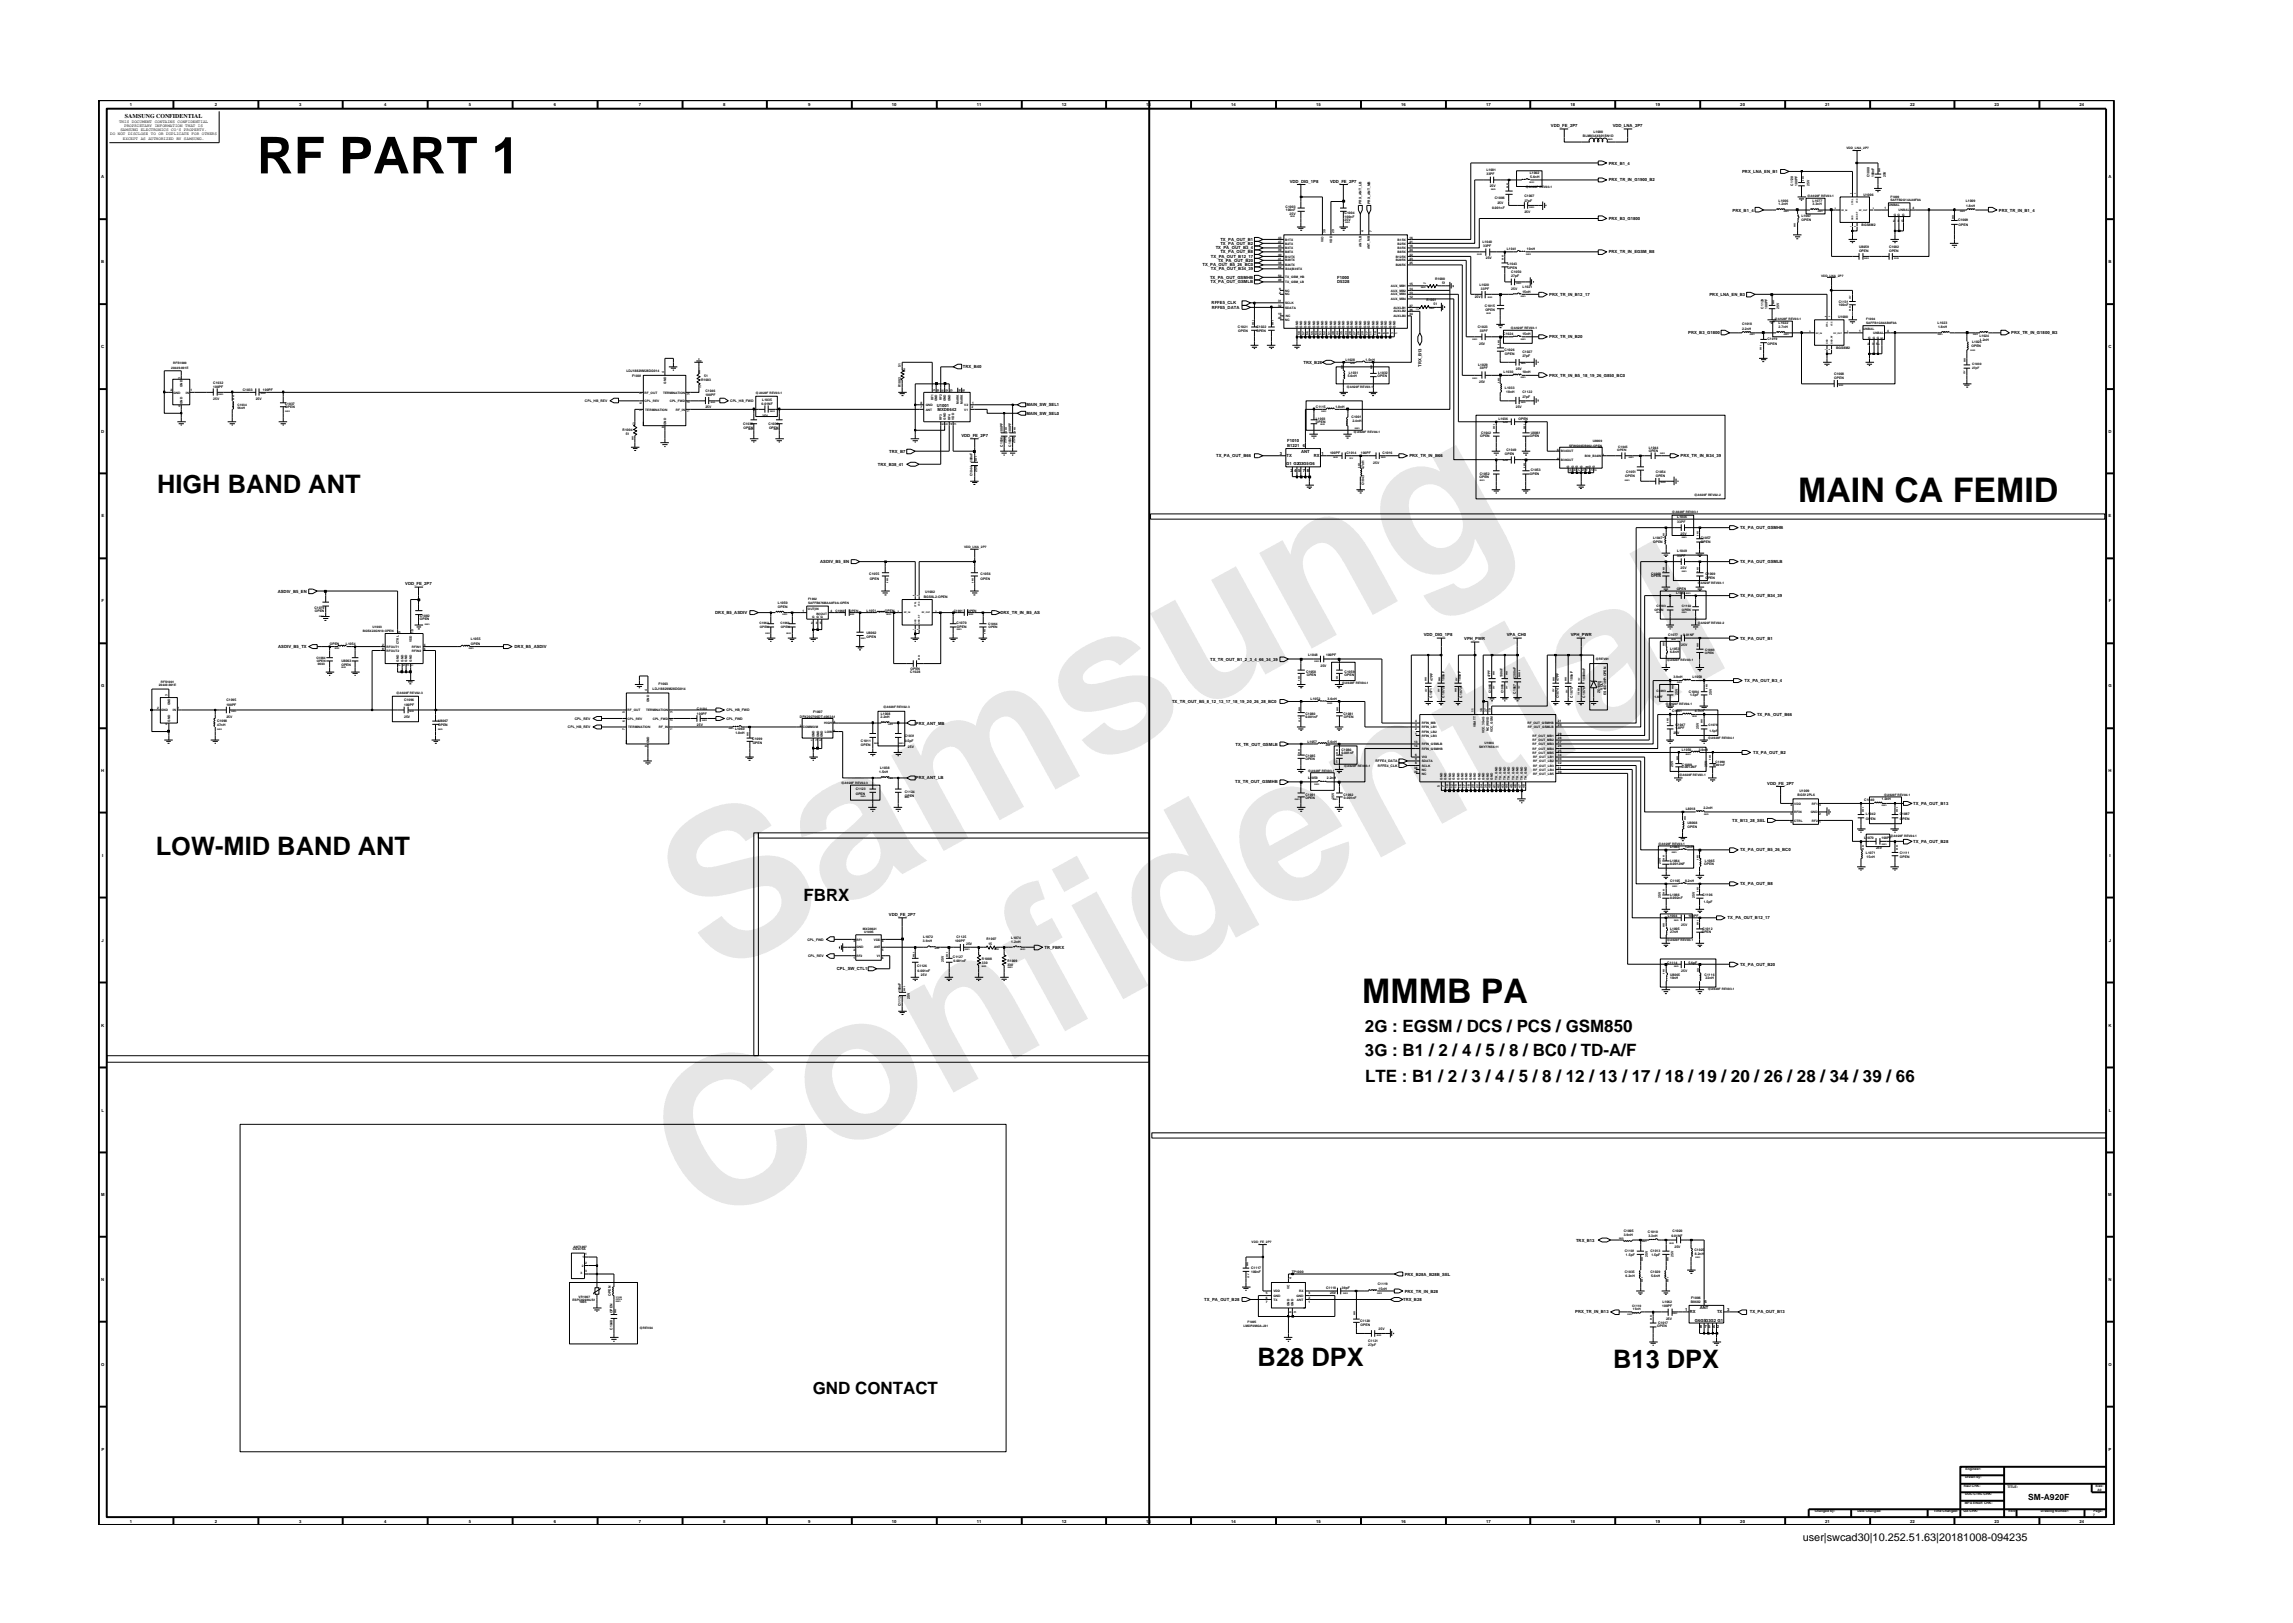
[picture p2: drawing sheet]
<svg xmlns="http://www.w3.org/2000/svg" width="297mm" height="210mm" viewBox="0 0 297 210" stroke-linecap="round" stroke-linejoin="round" font-family="sans-serif">
<defs><g id="words">
<g font-size="26.5" fill="#e6e6e6">
<text x="92.4" y="126.7" transform="rotate(-29 92.4 126.7)">Samsung</text>
<text x="91.1" y="159.4" transform="rotate(-29 91.1 159.4)">Confidential</text>
</g>
<text font-size="6.6" x="33.3" y="22.5">RF PART 1</text>
<g font-size="4.4">
<text x="232.9" y="65.1">MAIN CA FEMID</text>
<text x="176.5" y="130">MMMB PA</text>
</g>
<g font-size="3.3">
<text x="20.3" y="63.9">HIGH BAND ANT</text>
<text x="20.2" y="110.8">LOW-MID BAND ANT</text>
<text x="162.9" y="177">B28 DPX</text>
<text x="209" y="177.3">B13 DPX</text>
</g>
<g font-size="2.2">
<text x="104.1" y="116.7">FBRX</text>
<text x="176.8" y="136.8">3G : B1 / 2 / 4 / 5 / 8 / BC0 / TD-A/F</text>
<text x="176.8" y="133.6">2G : EGSM / DCS / PCS / GSM850</text>
<text x="176.8" y="140.2">LTE : B1 / 2 / 3 / 4 / 5 / 8 / 12 / 13 / 17 / 18 / 19 / 20 / 26 / 28 / 34 / 39 / 66</text>
<text x="105.3" y="180.6">GND CONTACT</text>
</g>
<text font-size="1.4" x="233.5" y="199.7">user|swcad30|10.252.51.63|20181008-094235</text>
<text font-size="1.1" x="262.7" y="194.3">SM-A920F</text>
<text font-size=".8" x="16.2" y="15.3">SAMSUNG CONFIDENTIAL</text>
<g font-size=".5">
<text x="14.3" y="17.5">DO NOT DISCLOSE TO OR DUPLICATE FOR OTHERS</text>
<text x="15.4" y="15.9">THIS DOCUMENT CONTAINS CONFIDENTIAL</text>
<text x="15.6" y="17">SAMSUNG ELECTRONICS CO’S PROPERTY.</text>
<text x="16.1" y="16.4">PROPRIETARY INFORMATION THAT IS</text>
<text x="16.8" y="13.8">1</text>
<text x="27.8" y="13.8">2</text>
<text x="38.7" y="13.8">3</text>
<text x="49.7" y="13.8">4</text>
<text x="60.8" y="13.8">5</text>
<text x="71.8" y="13.8">6</text>
<text x="82.8" y="13.8">7</text>
<text x="93.7" y="13.8">8</text>
<text x="104.7" y="13.8">9</text>
<text x="115.5" y="13.8">10</text>
<text x="126.6" y="13.8">11</text>
<text x="137.6" y="13.8">12</text>
<text x="148.5" y="13.8">13</text>
<text x="159.5" y="13.8">14</text>
<text x="170.5" y="13.8">15</text>
<text x="181.5" y="13.8">16</text>
<text x="192.5" y="13.8">17</text>
<text x="200.9" y="16.5">VDD_FE_2P7</text>
<text x="203.4" y="13.8">18</text>
<text x="208.9" y="16.5">VDD_LNA_2P7</text>
<text x="214.4" y="13.8">19</text>
<text x="225.4" y="13.8">20</text>
<text x="236.5" y="13.8">21</text>
<text x="247.5" y="13.8">22</text>
<text x="258.4" y="13.8">23</text>
<text x="269.4" y="13.8">24</text>
<text x="13.1" y="23.1">A</text>
<text x="15.9" y="18.1">EXCEPT AS AUTHORIZED BY SAMSUNG.</text>
<text x="167.1" y="23.7">VDD_DIG_1P8</text>
<text x="172.3" y="23.7">VDD_FE_2P7</text>
<text x="208.4" y="23.5">PRX_TR_IN_G1900_B2</text>
<text x="208.4" y="21.3">PRX_B1_4</text>
<text x="225.7" y="22.4">PRX_LNA_EN_B1</text>
<text x="273.1" y="23.1">A</text>
<text x="208.4" y="28.5">PRX_B3_G1800</text>
<text x="224.4" y="27.4">PRX_B1_4</text>
<text x="258.9" y="27.4">PRX_TR_IN_B1_4</text>
<text x="13.1" y="34.1">B</text>
<text x="155.8" y="34.5">TX_PA_OUT_B5_26_BC0</text>
<text x="156.9" y="33.4">TX_PA_OUT_B12_17</text>
<text x="156.9" y="35">TX_PA_OUT_B34_39</text>
<text x="157.5" y="32.3">TX_PA_OUT_B3_4</text>
<text x="157.8" y="33.9">TX_PA_OUT_B20</text>
<text x="158.1" y="31.2">TX_PA_OUT_B1</text>
<text x="158.1" y="31.7">TX_PA_OUT_B2</text>
<text x="158.1" y="32.8">TX_PA_OUT_B8</text>
<text x="208.4" y="32.8">PRX_TR_IN_EGSM_B8</text>
<text x="273.1" y="34.1">B</text>
<text x="156.7" y="36.1">TX_PA_OUT_GSMHB</text>
<text x="156.8" y="36.7">TX_PA_OUT_GSMLB</text>
<text x="157" y="39.4">RFFE5_CLK</text>
<text x="157" y="40">RFFE5_DATA</text>
<text x="173.2" y="36.7">D5328</text>
<text x="173.2" y="36.1">F1000</text>
<text x="200.7" y="38.3">PRX_TR_IN_B12_17</text>
<text x="221.4" y="38.3">PRX_LNA_EN_B3</text>
<text x="13.1" y="45.1">C</text>
<text x="124.7" y="47.7">TRX_B40</text>
<text x="168.9" y="47.1">TRX_B28</text>
<text x="184.1" y="47.5" transform="rotate(-90 184.1 47.5)">TRX_B13</text>
<text x="200.7" y="43.8">PRX_TR_IN_B20</text>
<text x="218.7" y="43.3">PRX_B3_G1800</text>
<text x="260.5" y="43.3">PRX_TR_IN_G1800_B3</text>
<text x="273.1" y="45.1">C</text>
<text x="121.3" y="52.7">U1001</text>
<text x="121.5" y="53.3">MXD8642</text>
<text x="133" y="53.7">MAIN_SW_SEL0</text>
<text x="133" y="52.6">MAIN_SW_SEL1</text>
<text x="200.7" y="48.8">PRX_TR_IN_B5_18_19_26_G850_BC0</text>
<text x="13.1" y="56.1">D</text>
<text x="115.2" y="58.6">TRX_B7</text>
<text x="124.5" y="56.6">VDD_FE_2P7</text>
<text x="157.5" y="59.2">TX_PA_OUT_B66</text>
<text x="165.8" y="59">3</text>
<text x="166.7" y="59.2">TX</text>
<text x="166.7" y="57.9">B1221</text>
<text x="166.7" y="57.2">F1010</text>
<text x="168.5" y="58.7">ANT</text>
<text x="168.8" y="57.9">6</text>
<text x="170.2" y="59.2">RX</text>
<text x="171.2" y="59">1</text>
<text x="182.6" y="59.2">PRX_TR_IN_B66</text>
<text x="217.7" y="59.2">PRX_TR_IN_B34_39</text>
<text x="273.1" y="56.1">D</text>
<text x="113.7" y="60.4">TRX_B38_41</text>
<text x="166.6" y="60.2">G1 G2G3G5G6</text>
<text x="167.2" y="61.2">2</text>
<text x="167.7" y="61.2">4</text>
<text x="168.2" y="61.2">5</text>
<text x="168.8" y="61.2">7 8</text>
<text x="13.1" y="67">E</text>
<text x="225.4" y="68.6">TX_PA_OUT_GSMHB</text>
<text x="273.1" y="67">E</text>
<text x="36" y="76.8">ASDIV_B5_EN</text>
<text x="52.5" y="75.8">VDD_FE_2P7</text>
<text x="106.3" y="73">ASDIV_B5_EN</text>
<text x="225.4" y="73">TX_PA_OUT_GSMLB</text>
<text x="225.4" y="77.4">TX_PA_OUT_B34_39</text>
<text x="13.2" y="78">F</text>
<text x="36" y="84">ASDIV_B5_TX</text>
<text x="66.7" y="84">DRX_B5_ASDIV</text>
<text x="92.7" y="79.6">DRX_B5_ASDIV</text>
<text x="129.6" y="79.6">DRX_TR_IN_B5_AS</text>
<text x="184.4" y="82.4">VDD_DIG_1P8</text>
<text x="189.7" y="82.9">VPH_PWR</text>
<text x="195.2" y="82.4">VPA_CH0</text>
<text x="203.5" y="82.4">VPH_PWR</text>
<text x="225.4" y="82.9">TX_PA_OUT_B1</text>
<text x="273.2" y="78">F</text>
<text x="13.1" y="89">G</text>
<text x="156.8" y="85.6">TX_TR_OUT_B1_2_3_4_66_34_39</text>
<text x="226" y="88.4">TX_PA_OUT_B3_4</text>
<text x="273.1" y="89">G</text>
<text x="118.6" y="93.9">PRX_ANT_MB</text>
<text x="151.8" y="91.1">TX_TR_OUT_B5_8_12_13_17_18_19_20_26_28_BC0</text>
<text x="227.6" y="92.8">TX_PA_OUT_B66</text>
<text x="13.1" y="100.1">H</text>
<text x="118.6" y="101">PRX_ANT_LB</text>
<text x="160" y="101.5">TX_TR_OUT_GSMHB</text>
<text x="160.1" y="96.6">TX_TR_OUT_GSMLB</text>
<text x="227.1" y="97.7">TX_PA_OUT_B2</text>
<text x="228.9" y="101.7">VDD_FE_2P7</text>
<text x="273.1" y="100.1">H</text>
<text x="224.4" y="106.5">TX_B13_28_SEL</text>
<text x="247.8" y="104.3">TX_PA_OUT_B13</text>
<text x="13.2" y="111">I</text>
<text x="225.4" y="110.3">TX_PA_OUT_B5_26_BC0</text>
<text x="247.8" y="109.2">TX_PA_OUT_B28</text>
<text x="273.3" y="111">I</text>
<text x="115.1" y="118.7">VDD_FE_2P7</text>
<text x="223.8" y="119.1">TX_PA_OUT_B12_17</text>
<text x="225.4" y="114.7">TX_PA_OUT_B8</text>
<text x="13.2" y="122">J</text>
<text x="108.4" y="125.7">CPL_SW_CTL1</text>
<text x="135.3" y="122.9">TR_FBRX</text>
<text x="225.4" y="125.1">TX_PA_OUT_B20</text>
<text x="273.2" y="122">J</text>
<text x="13.1" y="133">K</text>
<text x="273.1" y="133">K</text>
<text x="13.2" y="144">L</text>
<text x="273.2" y="144">L</text>
<text x="13.1" y="154.9">M</text>
<text x="273.1" y="154.9">M</text>
<text x="204.2" y="160.8">TRX_B13</text>
<text x="13.1" y="165.9">N</text>
<text x="182" y="165.2">PRX_B28A_B28B_SEL</text>
<text x="182" y="167.4">PRX_TR_IN_B28</text>
<text x="273.1" y="165.9">N</text>
<text x="156" y="168.5">TX_PA_OUT_B28</text>
<text x="181.8" y="168.5">TRX_B28</text>
<text x="204.1" y="170.2">PRX_TR_IN_B13</text>
<text x="218.3" y="169.9">1</text>
<text x="218.9" y="170.2">RX</text>
<text x="219.5" y="171.2">G6G5G3G2 G1</text>
<text x="220.2" y="169.6">ANT</text>
<text x="220.2" y="172.1">8</text>
<text x="220.8" y="168.8">6</text>
<text x="220.8" y="172.1">7</text>
<text x="221.3" y="172.1">5</text>
<text x="221.9" y="172.1">4</text>
<text x="222.4" y="172.1">2</text>
<text x="222.4" y="170.2">TX</text>
<text x="223.8" y="169.9">3</text>
<text x="226.7" y="170.2">TX_PA_OUT_B13</text>
<text x="13.1" y="176.9">O</text>
<text x="273.1" y="176.9">O</text>
<text x="13.1" y="187.9">P</text>
<text x="273.1" y="187.9">P</text>
<text x="16.8" y="197.2">1</text>
<text x="27.8" y="197.2">2</text>
<text x="38.7" y="197.2">3</text>
<text x="49.7" y="197.2">4</text>
<text x="60.8" y="197.2">5</text>
<text x="71.8" y="197.2">6</text>
<text x="82.8" y="197.2">7</text>
<text x="93.7" y="197.2">8</text>
<text x="104.7" y="197.2">9</text>
<text x="115.5" y="197.2">10</text>
<text x="126.6" y="197.2">11</text>
<text x="137.6" y="197.2">12</text>
<text x="148.5" y="197.2">13</text>
<text x="159.5" y="197.2">14</text>
<text x="170.5" y="197.2">15</text>
<text x="181.5" y="197.2">16</text>
<text x="192.5" y="197.2">17</text>
<text x="203.4" y="197.2">18</text>
<text x="214.4" y="197.2">19</text>
<text x="225.4" y="197.2">20</text>
<text x="236.5" y="197.2">21</text>
<text x="247.5" y="197.2">22</text>
<text x="258.4" y="197.2">23</text>
<text x="269.4" y="197.2">24</text>
</g>
<g font-size=".4">
<text x="205.1" y="17.7">BLM03AX601SN1D</text>
<text x="206.4" y="17.3">L1000</text>
<text x="192.6" y="22.7">33PF</text>
<text x="192.6" y="22.1">L1001</text>
<text x="198.2" y="22.5">L1002</text>
<text x="198.2" y="23.1">5.6nH</text>
<text x="239.2" y="19.3">VDD_LNA_2P7</text>
<text x="242.2" y="23" transform="rotate(-90 242.2 23)">C1000</text>
<text x="242.8" y="23" transform="rotate(-90 242.8 23)">100nF</text>
<text x="244.3" y="23" transform="rotate(-90 244.3 23)">25V</text>
<text x="166.5" y="26.9">C1003</text>
<text x="166.6" y="27.4">100nF</text>
<text x="167.1" y="27.9">25V</text>
<text x="174.2" y="28.6">25V</text>
<text x="174.2" y="28.2">100nF</text>
<text x="174.2" y="27.8">C1004</text>
<text x="176.4" y="26.4" transform="rotate(-90 176.4 26.4)">PRX_ANT_LB</text>
<text x="177.5" y="26.4" transform="rotate(-90 177.5 26.4)">PRX_ANT_MB</text>
<text x="193" y="24.2">25V</text>
<text x="193.3" y="27">0.001nF</text>
<text x="193.6" y="25.8">C1006</text>
<text x="194" y="26.4">25V</text>
<text x="197.5" y="25.5">C1007</text>
<text x="197.5" y="26.1">27pF</text>
<text x="197.5" y="27.6">25V</text>
<text x="197.6" y="24.3">@A920F REV03-1</text>
<text x="230.4" y="26.6">1.2nH</text>
<text x="230.4" y="26.1">L1006</text>
<text x="232.3" y="24.1" transform="rotate(-90 232.3 24.1)">C1128</text>
<text x="232.9" y="24.1" transform="rotate(-90 232.9 24.1)">100PF</text>
<text x="233.4" y="28.1">L1007</text>
<text x="233.4" y="28.6">OPEN</text>
<text x="234.1" y="25.5">@A920F REV03-1</text>
<text x="234.4" y="24.1" transform="rotate(-90 234.4 24.1)">25V</text>
<text x="234.8" y="26.6">3.3nH</text>
<text x="234.8" y="26.1">L1077</text>
<text x="241.2" y="29.3">BGS8M2</text>
<text x="241.4" y="25.3">U1006</text>
<text x="244.1" y="27">1</text>
<text x="244.7" y="26.7">UNBAL</text>
<text x="244.9" y="26.1">SAFFB2G14AA0F0A</text>
<text x="244.9" y="25.7">F1009</text>
<text x="245.2" y="28.7">2</text>
<text x="245.3" y="28">G G G</text>
<text x="245.8" y="28.7">3 5</text>
<text x="245.9" y="27.3">UNBAL</text>
<text x="247.8" y="27">4</text>
<text x="253.7" y="28.6">C1009</text>
<text x="253.7" y="29.2">OPEN</text>
<text x="254.6" y="26.2">L1009</text>
<text x="254.7" y="26.8">1.8nH</text>
<text x="165.6" y="35.8">50</text>
<text x="165.6" y="33.1">40</text>
<text x="165.6" y="33.6">41</text>
<text x="165.6" y="34.7">42</text>
<text x="165.6" y="30.9">43</text>
<text x="165.6" y="32">45</text>
<text x="165.6" y="31.4">47</text>
<text x="165.6" y="34.2">38</text>
<text x="165.6" y="32.5">39</text>
<text x="166.5" y="33.4">B12TX</text>
<text x="166.5" y="33.9">B20TX</text>
<text x="166.5" y="31.2">B1TX</text>
<text x="166.5" y="32.3">B3TX</text>
<text x="166.5" y="31.7">B2TX</text>
<text x="166.5" y="34.5">B26TX</text>
<text x="166.5" y="32.8">B8TX</text>
<text x="166.5" y="35">B34|B39TX</text>
<text x="171.5" y="31.3" transform="rotate(-90 171.5 31.3)">VIO</text>
<text x="171.7" y="30.1" transform="rotate(-90 171.7 30.1)">30</text>
<text x="172.6" y="31.5" transform="rotate(-90 172.6 31.5)">VDD</text>
<text x="172.8" y="30.1" transform="rotate(-90 172.8 30.1)">29</text>
<text x="176.4" y="32" transform="rotate(-90 176.4 32)">ANTLB</text>
<text x="176.6" y="30" transform="rotate(-90 176.6 30)">4</text>
<text x="177.5" y="32.3" transform="rotate(-90 177.5 32.3)">ANT_MB</text>
<text x="177.7" y="30" transform="rotate(-90 177.7 30)">7</text>
<text x="180.8" y="33.4">B12RX</text>
<text x="180.8" y="33.9">B20RX</text>
<text x="180.8" y="34.5">B26RX</text>
<text x="181" y="31.2">B1RX</text>
<text x="181" y="31.7">B2RX</text>
<text x="181" y="32.8">B8RX</text>
<text x="181" y="32.3">B3RX</text>
<text x="182.6" y="30.9">16</text>
<text x="182.6" y="31.4">21</text>
<text x="182.6" y="33.1">22</text>
<text x="182.6" y="33.6">23</text>
<text x="182.6" y="32.5">24</text>
<text x="182.6" y="34.2">25</text>
<text x="182.6" y="32">18</text>
<text x="192.1" y="31.5">L1040</text>
<text x="192.1" y="32">33PF</text>
<text x="192.5" y="33.5">25V</text>
<text x="195.2" y="32.4">L1041</text>
<text x="195.3" y="34.3">L1043</text>
<text x="195.3" y="34.8">OPEN</text>
<text x="195.8" y="35.9">27pF</text>
<text x="195.8" y="35.4">C1050</text>
<text x="197.8" y="32.4">10nH</text>
<text x="235.9" y="35.8">VDD_LNA_2P7</text>
<text x="240.8" y="32.6">OPEN</text>
<text x="240.8" y="32.1">U8059</text>
<text x="244.7" y="32.6">OPEN</text>
<text x="244.7" y="32.1">C1002</text>
<text x="165.6" y="36.4">49</text>
<text x="165.6" y="41.3">46</text>
<text x="165.6" y="39.1">31</text>
<text x="165.6" y="39.7">32</text>
<text x="165.6" y="40.8">19</text>
<text x="165.7" y="37.5">9</text>
<text x="165.7" y="38">2</text>
<text x="166.5" y="37.8">NC</text>
<text x="166.5" y="36.7">TX_GSM_LB</text>
<text x="166.5" y="36.1">TX_GSM_HB</text>
<text x="166.5" y="41.6">NC</text>
<text x="166.5" y="39.4">SCLK</text>
<text x="166.5" y="40">SDATA</text>
<text x="166.5" y="38.3">NC</text>
<text x="166.6" y="41.1">NC</text>
<text x="180.2" y="38.9">AUX_MB4</text>
<text x="180.2" y="38.3">AUX_MB3</text>
<text x="180.2" y="37.8">AUX_MB2</text>
<text x="180.2" y="37.2">AUX_MB1</text>
<text x="180.5" y="41.1">AUXLB3</text>
<text x="180.5" y="40.5">AUXLB2</text>
<text x="180.5" y="40">AUXLB1</text>
<text x="182.6" y="38.6">12</text>
<text x="182.6" y="38">13</text>
<text x="182.6" y="37.5">14</text>
<text x="182.6" y="36.9">15</text>
<text x="182.6" y="40.8">34</text>
<text x="182.6" y="40.2">36</text>
<text x="182.6" y="39.7">37</text>
<text x="184.8" y="39">R1001</text>
<text x="185.7" y="39.6">51</text>
<text x="185.9" y="36.3">R1000</text>
<text x="186.8" y="36.8">51</text>
<text x="191" y="38.6">25V</text>
<text x="191.7" y="37">L1020</text>
<text x="191.8" y="37.6">33PF</text>
<text x="192.4" y="39.8">C1015</text>
<text x="192.4" y="40.3">OPEN</text>
<text x="195.8" y="37.5">25V</text>
<text x="197.2" y="37.9">15nH</text>
<text x="197.2" y="37.3">L1021</text>
<text x="228.5" y="40" transform="rotate(-90 228.5 40)">C1129</text>
<text x="229" y="40" transform="rotate(-90 229 40)">100PF</text>
<text x="229.9" y="41.5">@A920F REV03-1</text>
<text x="230.5" y="40" transform="rotate(-90 230.5 40)">25V</text>
<text x="238.1" y="41.3">U1000</text>
<text x="238.2" y="39.2">C1131</text>
<text x="238.2" y="39.7">100nF</text>
<text x="241.8" y="41.5">F1004</text>
<text x="241.8" y="41.9">SAFFB1G84AB0F0A</text>
<text x="22.2" y="47.8">20449-001E</text>
<text x="22.4" y="47.2">RFS1000</text>
<text x="116.7" y="47.6" transform="rotate(-90 116.7 47.6)">51</text>
<text x="160.4" y="42.4">C1021</text>
<text x="160.4" y="43">OPEN</text>
<text x="162.8" y="43">OPEN</text>
<text x="162.8" y="42.4">C1022</text>
<text x="168.2" y="42.4" transform="rotate(-90 168.2 42.4)">GND</text>
<text x="168.4" y="43.4" transform="rotate(-90 168.4 43.4)">58</text>
<text x="168.7" y="42.4" transform="rotate(-90 168.7 42.4)">GND</text>
<text x="169" y="43.4" transform="rotate(-90 169 43.4)">57</text>
<text x="169.3" y="42.4" transform="rotate(-90 169.3 42.4)">GND</text>
<text x="169.5" y="43.4" transform="rotate(-90 169.5 43.4)">56</text>
<text x="169.8" y="42.4" transform="rotate(-90 169.8 42.4)">GND</text>
<text x="170.1" y="43.4" transform="rotate(-90 170.1 43.4)">55</text>
<text x="170.4" y="42.4" transform="rotate(-90 170.4 42.4)">GND</text>
<text x="170.6" y="43.4" transform="rotate(-90 170.6 43.4)">54</text>
<text x="170.9" y="42.4" transform="rotate(-90 170.9 42.4)">GND</text>
<text x="171.2" y="43.4" transform="rotate(-90 171.2 43.4)">53</text>
<text x="171.5" y="42.4" transform="rotate(-90 171.5 42.4)">GND</text>
<text x="171.7" y="43.4" transform="rotate(-90 171.7 43.4)">52</text>
<text x="172" y="42.4" transform="rotate(-90 172 42.4)">GND</text>
<text x="172.3" y="43.4" transform="rotate(-90 172.3 43.4)">51</text>
<text x="172.6" y="42.4" transform="rotate(-90 172.6 42.4)">GND</text>
<text x="172.8" y="43.4" transform="rotate(-90 172.8 43.4)">48</text>
<text x="173.1" y="42.4" transform="rotate(-90 173.1 42.4)">GND</text>
<text x="173.4" y="43.4" transform="rotate(-90 173.4 43.4)">44</text>
<text x="173.7" y="42.4" transform="rotate(-90 173.7 42.4)">GND</text>
<text x="173.9" y="43.4" transform="rotate(-90 173.9 43.4)">35</text>
<text x="174.2" y="42.4" transform="rotate(-90 174.2 42.4)">GND</text>
<text x="174.3" y="46.7">L1028</text>
<text x="174.5" y="43.4" transform="rotate(-90 174.5 43.4)">33</text>
<text x="174.8" y="42.4" transform="rotate(-90 174.8 42.4)">GND</text>
<text x="175" y="43.4" transform="rotate(-90 175 43.4)">28</text>
<text x="175.3" y="42.4" transform="rotate(-90 175.3 42.4)">GND</text>
<text x="175.6" y="43.4" transform="rotate(-90 175.6 43.4)">27</text>
<text x="175.9" y="42.4" transform="rotate(-90 175.9 42.4)">GND</text>
<text x="176.1" y="43.4" transform="rotate(-90 176.1 43.4)">26</text>
<text x="176.4" y="42.4" transform="rotate(-90 176.4 42.4)">GND</text>
<text x="176.6" y="43.4" transform="rotate(-90 176.6 43.4)">20</text>
<text x="176.9" y="46.7">1.5nH</text>
<text x="177" y="42.4" transform="rotate(-90 177 42.4)">GND</text>
<text x="177.2" y="43.4" transform="rotate(-90 177.2 43.4)">17</text>
<text x="177.5" y="42.4" transform="rotate(-90 177.5 42.4)">GND</text>
<text x="177.7" y="43.4" transform="rotate(-90 177.7 43.4)">11</text>
<text x="178.1" y="42.4" transform="rotate(-90 178.1 42.4)">GND</text>
<text x="178.3" y="43.4" transform="rotate(-90 178.3 43.4)">10</text>
<text x="178.6" y="42.4" transform="rotate(-90 178.6 42.4)">GND</text>
<text x="178.8" y="43.2" transform="rotate(-90 178.8 43.2)">8</text>
<text x="179.2" y="42.4" transform="rotate(-90 179.2 42.4)">GND</text>
<text x="179.4" y="43.2" transform="rotate(-90 179.4 43.2)">6</text>
<text x="179.7" y="42.4" transform="rotate(-90 179.7 42.4)">GND</text>
<text x="179.9" y="43.2" transform="rotate(-90 179.9 43.2)">5</text>
<text x="180.3" y="42.4" transform="rotate(-90 180.3 42.4)">GND</text>
<text x="180.5" y="43.2" transform="rotate(-90 180.5 43.2)">3</text>
<text x="180.8" y="42.4" transform="rotate(-90 180.8 42.4)">GND</text>
<text x="181" y="43.2" transform="rotate(-90 181 43.2)">1</text>
<text x="191.4" y="42.4">C1023</text>
<text x="191.5" y="47.4">L1029</text>
<text x="191.6" y="44.6">25V</text>
<text x="191.7" y="43">33PF</text>
<text x="191.7" y="47.9">33PF</text>
<text x="194.7" y="43.4">C1024</text>
<text x="194.9" y="45.4">C1026</text>
<text x="195" y="46">OPEN</text>
<text x="195.7" y="42.7">@A920F REV03-1</text>
<text x="196.4" y="47.9">25V</text>
<text x="197.2" y="45.7">C1027</text>
<text x="197.2" y="46.3">27pF</text>
<text x="197.2" y="43.4">15nH</text>
<text x="225.7" y="42.1">C1018</text>
<text x="225.7" y="42.7">2.2nH</text>
<text x="229" y="44.6">OPEN</text>
<text x="229" y="44.1">C1019</text>
<text x="230.4" y="42">L1022</text>
<text x="230.4" y="42.5">2.7nH</text>
<text x="237.9" y="45.2">BGS8M2</text>
<text x="240.8" y="43">1</text>
<text x="241.4" y="42.7">UNBAL</text>
<text x="241.9" y="44.6">2</text>
<text x="242" y="43.9">G G G</text>
<text x="242.5" y="44.6">3</text>
<text x="242.6" y="43.2">UNBAL</text>
<text x="243" y="44.6">5</text>
<text x="244.5" y="43">4</text>
<text x="251" y="42">L1023</text>
<text x="251.1" y="42.5">1.8nH</text>
<text x="255.4" y="45">OPEN</text>
<text x="255.5" y="47.8">27pF</text>
<text x="255.5" y="47.2">C1030</text>
<text x="255.5" y="44.5">L1025</text>
<text x="256.4" y="43.6">L1024</text>
<text x="256.5" y="44.2">1.2nH</text>
<text x="22.1" y="50.7">2</text>
<text x="22.5" y="51">GND</text>
<text x="23.4" y="52.8" transform="rotate(-90 23.4 52.8)">4</text>
<text x="23.4" y="49.1" transform="rotate(-90 23.4 49.1)">3</text>
<text x="23.6" y="52.4" transform="rotate(-90 23.6 52.4)">GND</text>
<text x="23.6" y="50.1" transform="rotate(-90 23.6 50.1)">GND</text>
<text x="24.1" y="51">IN</text>
<text x="24.7" y="50.7">1</text>
<text x="27.6" y="49.7">C1032</text>
<text x="27.6" y="51.8">25V</text>
<text x="27.6" y="50.2">100PF</text>
<text x="30.8" y="52.6">C1034</text>
<text x="30.8" y="53">56nH</text>
<text x="31.4" y="50.7">C1033</text>
<text x="33.1" y="51.8">25V</text>
<text x="34.1" y="50.7">100PF</text>
<text x="36.9" y="52.4">L1037</text>
<text x="36.9" y="52.9">OPEN</text>
<text x="75.8" y="52.1">CPL_HB_REV</text>
<text x="81.1" y="48.2">LDJ18829M28DG014</text>
<text x="81.9" y="48.8">F1001</text>
<text x="83.1" y="51.1" transform="rotate(-90 83.1 51.1)">5</text>
<text x="83.1" y="53.3" transform="rotate(-90 83.1 53.3)">7</text>
<text x="83.1" y="52.4" transform="rotate(-90 83.1 52.4)">6</text>
<text x="83.5" y="51">RF_OUT</text>
<text x="83.5" y="52.1">CPL_REV</text>
<text x="83.6" y="53.2">TERMINATION</text>
<text x="85.9" y="51">TERMINATION</text>
<text x="86" y="48.3" transform="rotate(-90 86 48.3)">4</text>
<text x="86.3" y="49.7" transform="rotate(-90 86.3 49.7)">GND</text>
<text x="86.8" y="52.1">CPL_FWD</text>
<text x="87.6" y="53.2">RF_IN</text>
<text x="89.3" y="53.4" transform="rotate(-90 89.3 53.4)">1</text>
<text x="89.3" y="52.3" transform="rotate(-90 89.3 52.3)">2</text>
<text x="89.3" y="51.2" transform="rotate(-90 89.3 51.2)">3</text>
<text x="90.8" y="49.3">R1003</text>
<text x="91.2" y="48.9">51</text>
<text x="91.4" y="50.8">C1046</text>
<text x="91.4" y="51.3">100PF</text>
<text x="91.4" y="52.9">25V</text>
<text x="94.6" y="52.1">CPL_HB_FWD</text>
<text x="97.9" y="51.1">@A920F REV03-1</text>
<text x="98.7" y="52.5">0.01NF</text>
<text x="98.7" y="54">25V</text>
<text x="98.7" y="51.9">L1035</text>
<text x="116.7" y="50.2" transform="rotate(-90 116.7 50.2)">R1002</text>
<text x="119.3" y="52.8">7</text>
<text x="119.3" y="52.3">8</text>
<text x="119.9" y="53.2">ANT</text>
<text x="119.9" y="52.6">GND</text>
<text x="120.9" y="51.9" transform="rotate(-90 120.9 51.9)">RF1</text>
<text x="121.2" y="50.7" transform="rotate(-90 121.2 50.7)">9</text>
<text x="121.4" y="52" transform="rotate(-90 121.4 52)">GND</text>
<text x="121.7" y="50.8" transform="rotate(-90 121.7 50.8)">10</text>
<text x="122" y="51.9" transform="rotate(-90 122 51.9)">RF2</text>
<text x="122.3" y="50.8" transform="rotate(-90 122.3 50.8)">11</text>
<text x="122.5" y="52" transform="rotate(-90 122.5 52)">GND</text>
<text x="122.8" y="50.8" transform="rotate(-90 122.8 50.8)">12</text>
<text x="123.1" y="52" transform="rotate(-90 123.1 52)">GND</text>
<text x="123.4" y="50.8" transform="rotate(-90 123.4 50.8)">13</text>
<text x="124.2" y="52.3" transform="rotate(-90 124.2 52.3)">MARK</text>
<text x="124.5" y="50.8" transform="rotate(-90 124.5 50.8)">14</text>
<text x="124.7" y="52.3" transform="rotate(-90 124.7 52.3)">MARK</text>
<text x="124.9" y="52.6">V2</text>
<text x="124.9" y="53.2">V1</text>
<text x="125" y="50.8" transform="rotate(-90 125 50.8)">15</text>
<text x="125.8" y="52.8">2</text>
<text x="125.9" y="52.3">1</text>
<text x="170.5" y="52.9">C1115</text>
<text x="173" y="52.9">1.0nH</text>
<text x="174.4" y="50.2">@A920F REV03-1</text>
<text x="174.6" y="48.9">5.6nH</text>
<text x="174.7" y="48.5">L1031</text>
<text x="178.4" y="48.9">OPEN</text>
<text x="178.5" y="48.5">L1032</text>
<text x="191.6" y="49.6">25V</text>
<text x="194.8" y="48.4">L1030</text>
<text x="195" y="50.4">L1033</text>
<text x="195.1" y="50.9">18nH</text>
<text x="196.4" y="52.9">25V</text>
<text x="197.2" y="48.4">10nH</text>
<text x="197.2" y="51.5">27pF</text>
<text x="197.2" y="50.9">C1122</text>
<text x="237.6" y="49.1">OPEN</text>
<text x="237.6" y="48.6">C1008</text>
<text x="80.7" y="55.9">R1004</text>
<text x="81.1" y="56.3">51</text>
<text x="86" y="55.5" transform="rotate(-90 86 55.5)">8</text>
<text x="86.3" y="55.1" transform="rotate(-90 86.3 55.1)">GND</text>
<text x="96.3" y="55.1">C1038</text>
<text x="96.3" y="55.6">OPEN</text>
<text x="99.6" y="55.1">C1039</text>
<text x="99.6" y="55.6">OPEN</text>
<text x="122" y="54.4" transform="rotate(-90 122 54.4)">RF3</text>
<text x="122.3" y="55" transform="rotate(-90 122.3 55)">6</text>
<text x="122.5" y="54.4" transform="rotate(-90 122.5 54.4)">GND</text>
<text x="122.8" y="55" transform="rotate(-90 122.8 55)">5</text>
<text x="123.1" y="54.4" transform="rotate(-90 123.1 54.4)">RF4</text>
<text x="123.4" y="55" transform="rotate(-90 123.4 55)">4</text>
<text x="123.6" y="54.4" transform="rotate(-90 123.6 54.4)">VDD</text>
<text x="123.9" y="55" transform="rotate(-90 123.9 55)">3</text>
<text x="126" y="59.9" transform="rotate(-90 126 59.9)">100nF</text>
<text x="129.9" y="57.9" transform="rotate(-90 129.9 57.9)">C1036</text>
<text x="129.9" y="56.1" transform="rotate(-90 129.9 56.1)">100PF</text>
<text x="130.4" y="57.4" transform="rotate(-90 130.4 57.4)">25V</text>
<text x="131" y="56.1" transform="rotate(-90 131 56.1)">100PF</text>
<text x="131" y="57.9" transform="rotate(-90 131 57.9)">C1037</text>
<text x="131.5" y="57.4" transform="rotate(-90 131.5 57.4)">25V</text>
<text x="170.5" y="54.8">OPEN</text>
<text x="170.5" y="54.4">L1003</text>
<text x="172.3" y="58.9">100PF</text>
<text x="174.4" y="58.9">C1014</text>
<text x="175.1" y="54.2">C1001</text>
<text x="175.2" y="54.6">2.4nH</text>
<text x="175.4" y="56.1">@A920F REV04-1</text>
<text x="176.3" y="58.9">100PF</text>
<text x="179.1" y="58.9">C1016</text>
<text x="191.7" y="56.6">OPEN</text>
<text x="191.9" y="56.2">C1042</text>
<text x="194.1" y="54.4">L1036</text>
<text x="194.9" y="58.9">OPEN</text>
<text x="195.2" y="58.4">C1049</text>
<text x="196.7" y="54.4">OPEN</text>
<text x="198.2" y="56.6">OPEN</text>
<text x="198.3" y="56.2">U8061</text>
<text x="201.7" y="58.4">6</text>
<text x="201.7" y="59.5">9</text>
<text x="202.2" y="58.6">B34OUT</text>
<text x="202.2" y="59.7">B39OUT</text>
<text x="203.3" y="57.9">SFWG00DB002-OPEN</text>
<text x="205.3" y="59.2">B39_B34IN</text>
<text x="206.3" y="57.3">U8069</text>
<text x="207.6" y="59">1</text>
<text x="209.5" y="58.4">OPEN</text>
<text x="209.6" y="58">C1045</text>
<text x="213.6" y="58.2">L1044</text>
<text x="213.6" y="58.6">OPEN</text>
<text x="126" y="61.7" transform="rotate(-90 126 61.7)">C1044</text>
<text x="126.6" y="61.2" transform="rotate(-90 126.6 61.2)">25V</text>
<text x="176.7" y="62.9" transform="rotate(-90 176.7 62.9)">C1043</text>
<text x="176.7" y="60.8" transform="rotate(-90 176.7 60.8)">4.7nH</text>
<text x="177.9" y="60.1">25V</text>
<text x="191.7" y="61.9">OPEN</text>
<text x="191.7" y="61.5">C1052</text>
<text x="198.2" y="61.5">OPEN</text>
<text x="198.3" y="61.1">C1053</text>
<text x="203.3" y="60.6" transform="rotate(-90 203.3 60.6)">G</text>
<text x="203.6" y="61.3" transform="rotate(-90 203.6 61.3)">10</text>
<text x="203.9" y="60.6" transform="rotate(-90 203.9 60.6)">G</text>
<text x="204.1" y="61" transform="rotate(-90 204.1 61)">8</text>
<text x="204.4" y="60.6" transform="rotate(-90 204.4 60.6)">G</text>
<text x="204.7" y="61" transform="rotate(-90 204.7 61)">7</text>
<text x="205" y="60.6" transform="rotate(-90 205 60.6)">G</text>
<text x="205.2" y="61" transform="rotate(-90 205.2 61)">5</text>
<text x="205.6" y="61" transform="rotate(-90 205.6 61)">4</text>
<text x="205.7" y="60.6" transform="rotate(-90 205.7 60.6)">g</text>
<text x="206.1" y="60.6" transform="rotate(-90 206.1 60.6)">G</text>
<text x="206.3" y="61" transform="rotate(-90 206.3 61)">3</text>
<text x="206.6" y="60.6" transform="rotate(-90 206.6 60.6)">G</text>
<text x="206.8" y="61" transform="rotate(-90 206.8 61)">2</text>
<text x="210.5" y="61.8">OPEN</text>
<text x="210.7" y="61.3">C1051</text>
<text x="214.5" y="61.8">OPEN</text>
<text x="214.5" y="61.2">C1054</text>
<text x="219.5" y="64.3">@A920F REV02-2</text>
<text x="124.9" y="71">VDD_LNA_2P7</text>
<text x="214.1" y="69.9">L1047</text>
<text x="214.1" y="70.3">OPEN</text>
<text x="216.6" y="66.5">@A920F REV03-1</text>
<text x="217.3" y="67.7">33PF</text>
<text x="217.3" y="67.2">L1046</text>
<text x="217.3" y="71.6">L1049</text>
<text x="217.7" y="69.3">25V</text>
<text x="220.3" y="69.9">C1057</text>
<text x="220.3" y="70.3">OPEN</text>
<text x="104.7" y="77.7">F1002</text>
<text x="112.6" y="74.5">C1055</text>
<text x="112.7" y="75.1">OPEN</text>
<text x="119.7" y="77.5">BGS8L2-OPEN</text>
<text x="119.8" y="76.8">U1002</text>
<text x="127" y="75.1">OPEN</text>
<text x="127" y="74.5">C1056</text>
<text x="213.9" y="74.5">C1068</text>
<text x="213.9" y="74.8">OPEN</text>
<text x="217.1" y="76.9">L1061</text>
<text x="217.2" y="76.4">OPEN</text>
<text x="217.3" y="72.1">33PF</text>
<text x="217.7" y="73.7">25V</text>
<text x="219.9" y="75.7">@A920F REV03-1</text>
<text x="220.9" y="75">OPEN</text>
<text x="220.9" y="74.5">C1069</text>
<text x="40.7" y="78.8">C1079</text>
<text x="40.8" y="79.3">OPEN</text>
<text x="42.7" y="83.6">OPEN</text>
<text x="44.8" y="83.6">L1054</text>
<text x="47" y="81.8">BGSX22GN10-OPEN</text>
<text x="48.3" y="81.3">U1003</text>
<text x="49.5" y="83.7">2</text>
<text x="50.1" y="83.9">RFOUT1</text>
<text x="51.7" y="83.4" transform="rotate(-90 51.7 83.4)">CTRL</text>
<text x="51.9" y="82" transform="rotate(-90 51.9 82)">9</text>
<text x="53.3" y="83.2" transform="rotate(-90 53.3 83.2)">VDD</text>
<text x="53.4" y="83.9">RFIN1</text>
<text x="53.6" y="82" transform="rotate(-90 53.6 82)">10</text>
<text x="54.4" y="80.4">OPEN</text>
<text x="54.4" y="79.9">C1082</text>
<text x="54.9" y="83.7">4</text>
<text x="61" y="83.5">OPEN</text>
<text x="61" y="82.9">L1055</text>
<text x="98.4" y="80.9">C1062</text>
<text x="98.4" y="81.3">OPEN</text>
<text x="100.8" y="78.3">L1050</text>
<text x="100.8" y="78.8">OPEN</text>
<text x="101.1" y="80.9">C1063</text>
<text x="101.1" y="81.3">OPEN</text>
<text x="103.9" y="79.3">1</text>
<text x="104.7" y="79">OUT|IN</text>
<text x="104.7" y="78.2">SAFFB876MAA0F0A-OPEN</text>
<text x="105.1" y="80.9">2</text>
<text x="105.2" y="80.1">G G G</text>
<text x="105.7" y="80.9">3</text>
<text x="105.8" y="79.6">IN|OUT</text>
<text x="106.2" y="80.9">5</text>
<text x="107.6" y="79.3">4</text>
<text x="108.2" y="79.3">C1060</text>
<text x="110" y="79.3">OPEN</text>
<text x="112.2" y="82.1">U8062</text>
<text x="112.3" y="79.3">L1051</text>
<text x="112.3" y="82.7">OPEN</text>
<text x="114.6" y="79.3">OPEN</text>
<text x="123.5" y="79.3">C1061</text>
<text x="123.9" y="80.9">C1070</text>
<text x="124" y="81.3">OPEN</text>
<text x="125.3" y="79.3">OPEN</text>
<text x="128" y="81">C1064</text>
<text x="128.1" y="81.4">OPEN</text>
<text x="214.3" y="79.1">OPEN</text>
<text x="214.6" y="78.7">C1103</text>
<text x="216.1" y="82.4">C1077</text>
<text x="217.8" y="83.7">25V</text>
<text x="217.9" y="79.1">OPEN</text>
<text x="217.9" y="78.7">C1102</text>
<text x="218" y="82.4">0.01NF</text>
<text x="219.9" y="80.8">@A920F REV02-2</text>
<text x="20.6" y="88.9">20449-001E</text>
<text x="20.8" y="88.4">RFS1001</text>
<text x="41" y="85.4">C1084</text>
<text x="41" y="85.8">OPEN</text>
<text x="41.2" y="86.1">0603</text>
<text x="44.2" y="85.7">U8063</text>
<text x="44.2" y="86.2">OPEN</text>
<text x="49.5" y="84.2">8</text>
<text x="50.1" y="84.4">RFOUT2</text>
<text x="51.3" y="89.9">@A920F REV02-3</text>
<text x="51.7" y="85.7" transform="rotate(-90 51.7 85.7)">GND</text>
<text x="51.9" y="86.3" transform="rotate(-90 51.9 86.3)">7</text>
<text x="52.2" y="85.7" transform="rotate(-90 52.2 85.7)">GND</text>
<text x="52.5" y="86.3" transform="rotate(-90 52.5 86.3)">5</text>
<text x="52.8" y="85.7" transform="rotate(-90 52.8 85.7)">GND</text>
<text x="53" y="86.3" transform="rotate(-90 53 86.3)">3</text>
<text x="53.3" y="85.7" transform="rotate(-90 53.3 85.7)">GND</text>
<text x="53.4" y="84.4">RFIN2</text>
<text x="53.6" y="86.3" transform="rotate(-90 53.6 86.3)">1</text>
<text x="54.9" y="84.2">6</text>
<text x="83.8" y="89.6" transform="rotate(-90 83.8 89.6)">4</text>
<text x="84.5" y="89.4">LDJ18829M28DG014</text>
<text x="85.3" y="88.7">F1003</text>
<text x="117.9" y="87.2">C1028</text>
<text x="117.9" y="86.8">OPEN</text>
<text x="169.2" y="87.2">C1058</text>
<text x="169.3" y="87.6">OPEN</text>
<text x="169.5" y="85">L1048</text>
<text x="171.1" y="86.4">25V</text>
<text x="171.8" y="85">100PF</text>
<text x="173.8" y="88.6">@A920F REV04-1</text>
<text x="174.2" y="87.6">OPEN</text>
<text x="174.2" y="87.2">C1059</text>
<text x="185.6" y="88.3" transform="rotate(-90 185.6 88.3)">47PF</text>
<text x="187.1" y="88.3" transform="rotate(-90 187.1 88.3)">100nF</text>
<text x="189.3" y="88.3" transform="rotate(-90 189.3 88.3)">100nF</text>
<text x="193" y="87.7" transform="rotate(-90 193 87.7)">47PF</text>
<text x="193.2" y="89.8" transform="rotate(-90 193.2 89.8)">C1065</text>
<text x="194.6" y="87.7" transform="rotate(-90 194.6 87.7)">100nF</text>
<text x="194.8" y="89.8" transform="rotate(-90 194.8 89.8)">C1066</text>
<text x="196.4" y="89.9" transform="rotate(-90 196.4 89.9)">C1067</text>
<text x="196.4" y="87.9" transform="rotate(-90 196.4 87.9)">2200nF</text>
<text x="201.9" y="88.3" transform="rotate(-90 201.9 88.3)">47PF</text>
<text x="203.7" y="88.3" transform="rotate(-90 203.7 88.3)">100nF</text>
<text x="205.3" y="88.3" transform="rotate(-90 205.3 88.3)">10000nF</text>
<text x="206.7" y="85.5">@REV01</text>
<text x="207.3" y="89.8" transform="rotate(-90 207.3 89.8)">ZD1000</text>
<text x="207.6" y="89.4" transform="rotate(-90 207.6 89.4)">VOLT</text>
<text x="214.6" y="89.7">C1093</text>
<text x="215.9" y="85.7">@A920F REV03-1</text>
<text x="216.4" y="84.6">6.8nH</text>
<text x="216.4" y="84.2">L1053</text>
<text x="216.8" y="87.9">3.9nH</text>
<text x="218.8" y="89.8">C1094</text>
<text x="219.3" y="87.9">L1058</text>
<text x="220.9" y="84.7">OPEN</text>
<text x="220.9" y="84.3">C1083</text>
<text x="20.4" y="91.9">2</text>
<text x="20.9" y="92.1">GND</text>
<text x="21.7" y="94" transform="rotate(-90 21.7 94)">4</text>
<text x="21.7" y="90.2" transform="rotate(-90 21.7 90.2)">3</text>
<text x="22" y="93.5" transform="rotate(-90 22 93.5)">GND</text>
<text x="22" y="91.4" transform="rotate(-90 22 91.4)">GND</text>
<text x="22.4" y="92.1">IN</text>
<text x="23.1" y="91.9">1</text>
<text x="28.1" y="93.6">C1098</text>
<text x="28.1" y="94">47nH</text>
<text x="29.3" y="90.9">C1095</text>
<text x="29.3" y="91.5">100PF</text>
<text x="29.3" y="93">25V</text>
<text x="52.4" y="91.5">100PF</text>
<text x="52.4" y="90.9">C1096</text>
<text x="52.4" y="93">25V</text>
<text x="56.8" y="94">OPEN</text>
<text x="56.8" y="93.6">U8067</text>
<text x="73.6" y="94.3">CPL_HB_REV</text>
<text x="74.5" y="93.2">CPL_REV</text>
<text x="80.9" y="94.5" transform="rotate(-90 80.9 94.5)">7</text>
<text x="80.9" y="93.5" transform="rotate(-90 80.9 93.5)">6</text>
<text x="80.9" y="92.3" transform="rotate(-90 80.9 92.3)">5</text>
<text x="81.3" y="92.1">RF_OUT</text>
<text x="81.3" y="93.2">CPL_REV</text>
<text x="81.4" y="94.3">TERMINATION</text>
<text x="83.7" y="92.1">TERMINATION</text>
<text x="84.1" y="90.9" transform="rotate(-90 84.1 90.9)">GND</text>
<text x="84.6" y="93.2">CPL_FWD</text>
<text x="85.4" y="94.3">RF_IN</text>
<text x="87.1" y="94.5" transform="rotate(-90 87.1 94.5)">1</text>
<text x="87.1" y="93.4" transform="rotate(-90 87.1 93.4)">2</text>
<text x="87.1" y="92.3" transform="rotate(-90 87.1 92.3)">3</text>
<text x="90.3" y="92.6">100PF</text>
<text x="90.3" y="94.1">25V</text>
<text x="90.3" y="92">C1104</text>
<text x="94.1" y="93.2">CPL_FWD</text>
<text x="94.1" y="92.1">CPL_HB_FWD</text>
<text x="95.2" y="94.6">L1060</text>
<text x="95.3" y="95.1">1.0nH</text>
<text x="97.5" y="95.9">C1099</text>
<text x="103.6" y="94.2">2</text>
<text x="103.6" y="93">DPX202700DT-4062A1</text>
<text x="104" y="94.3">COMMOM</text>
<text x="105.3" y="92.4">F1007</text>
<text x="105.4" y="95.9" transform="rotate(-90 105.4 95.9)">1</text>
<text x="105.5" y="95.5" transform="rotate(-90 105.5 95.5)">GND</text>
<text x="105.9" y="95.9" transform="rotate(-90 105.9 95.9)">3</text>
<text x="106.1" y="95.5" transform="rotate(-90 106.1 95.5)">GND</text>
<text x="106.5" y="95.9" transform="rotate(-90 106.5 95.9)">5</text>
<text x="106.6" y="95.5" transform="rotate(-90 106.6 95.5)">GND</text>
<text x="106.8" y="93.8">HIGH</text>
<text x="106.8" y="94.9">LOW</text>
<text x="108" y="93.7">4</text>
<text x="108" y="94.8">6</text>
<text x="114.1" y="93.1">2.2nH</text>
<text x="114.1" y="92.6">L1008</text>
<text x="114.4" y="91.7">@A920F REV02-3</text>
<text x="117.2" y="95.5">C1031</text>
<text x="169.1" y="92.6">C1080</text>
<text x="169.1" y="93">0.001nF</text>
<text x="169.8" y="90.6">L1052</text>
<text x="172" y="90.6">3.6nH</text>
<text x="174" y="92.6">C1081</text>
<text x="174.1" y="93">OPEN</text>
<text x="183.3" y="94.6">2</text>
<text x="183.3" y="95.2">1</text>
<text x="183.3" y="94.1">3</text>
<text x="183.3" y="93.5">4</text>
<text x="184.2" y="94.9">RFIN_LB2</text>
<text x="184.2" y="95.4">RFIN_LB3</text>
<text x="184.2" y="94.3">RFIN_LB1</text>
<text x="184.2" y="93.8">RFIN_MB</text>
<text x="185.5" y="90.4" transform="rotate(-90 185.5 90.4)">C1071</text>
<text x="187.1" y="90.4" transform="rotate(-90 187.1 90.4)">C1072</text>
<text x="189.4" y="90.4" transform="rotate(-90 189.4 90.4)">C1073</text>
<text x="190.9" y="92.2" transform="rotate(-90 190.9 92.2)">11</text>
<text x="191.2" y="94.2" transform="rotate(-90 191.2 94.2)">VBATT</text>
<text x="192" y="92.2" transform="rotate(-90 192 92.2)">36</text>
<text x="192.3" y="95" transform="rotate(-90 192.3 95)">VCC_3G4G</text>
<text x="192.6" y="92.2" transform="rotate(-90 192.6 92.2)">37</text>
<text x="192.9" y="94.7" transform="rotate(-90 192.9 94.7)">NC|RSVD</text>
<text x="193.1" y="92.2" transform="rotate(-90 193.1 92.2)">19</text>
<text x="193.4" y="94.9" transform="rotate(-90 193.4 94.9)">VCC_GSM</text>
<text x="197.9" y="93.8">RF_OUT_GSMHB</text>
<text x="197.9" y="94.3">RF_OUT_GSMLB</text>
<text x="198.5" y="95.4">RF_OUT_MB1</text>
<text x="201.8" y="95.2">29</text>
<text x="201.8" y="93.5">21</text>
<text x="201.8" y="94.1">23</text>
<text x="201.8" y="95.7">28</text>
<text x="201.9" y="90.5" transform="rotate(-90 201.9 90.5)">C1074</text>
<text x="203.7" y="90.4" transform="rotate(-90 203.7 90.4)">C1075</text>
<text x="205.3" y="90.4" transform="rotate(-90 205.3 90.4)">C1076</text>
<text x="208.1" y="90" transform="rotate(-90 208.1 90)">ES45D3HP-OPEN</text>
<text x="214.3" y="90.5">1.8PF</text>
<text x="215.7" y="91.3">@A920F REV04-1</text>
<text x="216.6" y="92.3">C1041</text>
<text x="216.8" y="95.1">25V</text>
<text x="217" y="94">C1047</text>
<text x="217" y="94.4">1.8PF</text>
<text x="217.4" y="90" transform="rotate(-90 217.4 90)">25V</text>
<text x="218.9" y="90.2">1.5pF</text>
<text x="219.6" y="92.3">4.7nH</text>
<text x="220.1" y="94.4" transform="rotate(-90 220.1 94.4)">25V</text>
<text x="221.2" y="95.7">@A920F REV04-1</text>
<text x="221.3" y="94">C1078</text>
<text x="221.5" y="94.8">1.5pF</text>
<text x="221.8" y="90" transform="rotate(-90 221.8 90)">25V</text>
<text x="83.8" y="96.7" transform="rotate(-90 83.8 96.7)">8</text>
<text x="84.1" y="96.3" transform="rotate(-90 84.1 96.3)">GND</text>
<text x="97.5" y="96.4">OPEN</text>
<text x="109" y="101.6">@A920F REV02-3</text>
<text x="111.5" y="96.1">C1011</text>
<text x="111.5" y="96.6">OPEN</text>
<text x="113.9" y="100.2">1.5nH</text>
<text x="114" y="99.7">L1038</text>
<text x="117.2" y="96.1">0.5pF</text>
<text x="117.6" y="96.9">25V</text>
<text x="169.1" y="98.1">C1085</text>
<text x="169.1" y="98.4">OPEN</text>
<text x="169.4" y="96.2">L1057</text>
<text x="169.4" y="100">@A920F REV03-1</text>
<text x="169.5" y="100.9">L1059</text>
<text x="171.9" y="100.9">2.2nH</text>
<text x="172" y="96.2">5.6nH</text>
<text x="173.8" y="97.6">0.001nF</text>
<text x="173.8" y="97.2">C1086</text>
<text x="174.1" y="99.4">@A920F REV03-1</text>
<text x="178.2" y="98.7">RFFE4_DATA</text>
<text x="178.5" y="99.3">RFFE4_CLK</text>
<text x="183.2" y="96.8">14</text>
<text x="183.2" y="99.6">38</text>
<text x="183.2" y="100.1">39</text>
<text x="183.2" y="96.3">13</text>
<text x="183.3" y="99">8</text>
<text x="183.3" y="98.5">9</text>
<text x="183.3" y="97.9">6</text>
<text x="184.2" y="99.3">SCLK</text>
<text x="184.2" y="98.7">SDATA</text>
<text x="184.2" y="98.2">VIO</text>
<text x="184.2" y="97.1">RFIN_GSMHB</text>
<text x="184.2" y="99.8">NC</text>
<text x="184.2" y="100.3">NC</text>
<text x="184.2" y="96.5">RFIN_GSMLB</text>
<text x="186.5" y="102" transform="rotate(-90 186.5 102)">5</text>
<text x="186.9" y="101" transform="rotate(-90 186.9 101)">GND</text>
<text x="187.1" y="102" transform="rotate(-90 187.1 102)">7</text>
<text x="187.4" y="101" transform="rotate(-90 187.4 101)">GND</text>
<text x="188" y="101" transform="rotate(-90 188 101)">GND</text>
<text x="188.5" y="101" transform="rotate(-90 188.5 101)">GND</text>
<text x="189.1" y="101" transform="rotate(-90 189.1 101)">GND</text>
<text x="189.6" y="101" transform="rotate(-90 189.6 101)">GND</text>
<text x="190.1" y="101" transform="rotate(-90 190.1 101)">GND</text>
<text x="190.7" y="101" transform="rotate(-90 190.7 101)">GND</text>
<text x="191.2" y="101" transform="rotate(-90 191.2 101)">GND</text>
<text x="191.6" y="97">SKY77656-11</text>
<text x="191.8" y="101" transform="rotate(-90 191.8 101)">GND</text>
<text x="192.3" y="101" transform="rotate(-90 192.3 101)">GND</text>
<text x="192.3" y="96.4">U1004</text>
<text x="192.9" y="101" transform="rotate(-90 192.9 101)">GND</text>
<text x="193.4" y="101" transform="rotate(-90 193.4 101)">GND</text>
<text x="194" y="101" transform="rotate(-90 194 101)">TH_GND</text>
<text x="194.5" y="101" transform="rotate(-90 194.5 101)">TH_GND</text>
<text x="195.1" y="101" transform="rotate(-90 195.1 101)">TH_GND</text>
<text x="195.6" y="101" transform="rotate(-90 195.6 101)">TH_GND</text>
<text x="196.2" y="101" transform="rotate(-90 196.2 101)">TH_GND</text>
<text x="196.7" y="101" transform="rotate(-90 196.7 101)">TH_GND</text>
<text x="197.3" y="101" transform="rotate(-90 197.3 101)">TH_GND</text>
<text x="197.8" y="101" transform="rotate(-90 197.8 101)">TH_GND</text>
<text x="198.5" y="97.6">RF_OUT_MB5</text>
<text x="198.5" y="97.1">RF_OUT_MB4</text>
<text x="198.5" y="96.5">RF_OUT_MB3</text>
<text x="198.5" y="96">RF_OUT_MB2</text>
<text x="198.6" y="100.3">RF_OUT_LB5</text>
<text x="198.6" y="99.8">RF_OUT_LB4</text>
<text x="198.6" y="99.3">RF_OUT_LB3</text>
<text x="198.6" y="98.7">RF_OUT_LB2</text>
<text x="198.6" y="98.2">RF_OUT_LB1</text>
<text x="201.8" y="100.1">30</text>
<text x="201.8" y="99.6">31</text>
<text x="201.8" y="99">32</text>
<text x="201.8" y="98.5">33</text>
<text x="201.8" y="97.9">34</text>
<text x="201.8" y="97.4">25</text>
<text x="201.8" y="96.8">26</text>
<text x="201.8" y="96.3">27</text>
<text x="216.8" y="99.3" transform="rotate(-90 216.8 99.3)">25V</text>
<text x="217.5" y="100.5">@A920F REV03-1</text>
<text x="217.9" y="99.5">0.0012NF</text>
<text x="217.9" y="99.2">C1089</text>
<text x="217.9" y="97.3">L1056</text>
<text x="220.1" y="97.3">3.9nH</text>
<text x="221.2" y="99.3" transform="rotate(-90 221.2 99.3)">25V</text>
<text x="221.9" y="99.3">0.001nF</text>
<text x="222.2" y="98.8">C1090</text>
<text x="110.9" y="102.4">C1123</text>
<text x="110.9" y="103">OPEN</text>
<text x="117.2" y="103.2">OPEN</text>
<text x="117.2" y="102.7">C1124</text>
<text x="169.1" y="103.5">OPEN</text>
<text x="169.1" y="103.2">C1091</text>
<text x="172.8" y="103.5" transform="rotate(-90 172.8 103.5)">25V</text>
<text x="174" y="103.2">C1092</text>
<text x="174.1" y="103.5">0.001nF</text>
<text x="187.6" y="102.1" transform="rotate(-90 187.6 102.1)">10</text>
<text x="188.2" y="102.1" transform="rotate(-90 188.2 102.1)">12</text>
<text x="188.7" y="102.1" transform="rotate(-90 188.7 102.1)">15</text>
<text x="189.3" y="102.1" transform="rotate(-90 189.3 102.1)">16</text>
<text x="189.8" y="102.1" transform="rotate(-90 189.8 102.1)">17</text>
<text x="190.4" y="102.1" transform="rotate(-90 190.4 102.1)">18</text>
<text x="190.9" y="102.1" transform="rotate(-90 190.9 102.1)">20</text>
<text x="191.5" y="102.1" transform="rotate(-90 191.5 102.1)">22</text>
<text x="192" y="102.1" transform="rotate(-90 192 102.1)">24</text>
<text x="192.6" y="102.1" transform="rotate(-90 192.6 102.1)">35</text>
<text x="193.1" y="102.1" transform="rotate(-90 193.1 102.1)">40</text>
<text x="193.7" y="102.1" transform="rotate(-90 193.7 102.1)">41</text>
<text x="194.2" y="102.1" transform="rotate(-90 194.2 102.1)">42</text>
<text x="194.8" y="102.1" transform="rotate(-90 194.8 102.1)">43</text>
<text x="195.3" y="102.1" transform="rotate(-90 195.3 102.1)">44</text>
<text x="195.9" y="102.1" transform="rotate(-90 195.9 102.1)">45</text>
<text x="196.4" y="102.1" transform="rotate(-90 196.4 102.1)">46</text>
<text x="197" y="102.1" transform="rotate(-90 197 102.1)">47</text>
<text x="197.5" y="102.1" transform="rotate(-90 197.5 102.1)">48</text>
<text x="218.4" y="104.9">L8018</text>
<text x="218.6" y="106.7">U8068</text>
<text x="218.6" y="107.3">OPEN</text>
<text x="220.7" y="104.8">2.2nH</text>
<text x="232" y="105.6">5</text>
<text x="232" y="104.5">4</text>
<text x="232" y="106.7">6</text>
<text x="232.4" y="105.3">RFIN</text>
<text x="232.4" y="104.2">VDD</text>
<text x="232.4" y="106.4">CTRL</text>
<text x="232.9" y="103.1">BGS12PL6</text>
<text x="233.1" y="102.6">U1009</text>
<text x="234.6" y="105.3">GND</text>
<text x="234.7" y="106.4">RF2</text>
<text x="234.7" y="104.2">RF1</text>
<text x="235.7" y="105.6">2</text>
<text x="235.7" y="104.5">3</text>
<text x="235.7" y="106.7">1</text>
<text x="241.5" y="103.8">C1040</text>
<text x="241.7" y="105.6">L1042</text>
<text x="241.7" y="106.2">OPEN</text>
<text x="243.8" y="103.7">1.0nH</text>
<text x="244" y="103.1">@A920F REV04-1</text>
<text x="246.1" y="105.6">C1087</text>
<text x="246.1" y="106.2">OPEN</text>
<text x="214.8" y="109.5">@A920F REV03-1</text>
<text x="215.1" y="112" transform="rotate(-90 215.1 112)">25V</text>
<text x="216.4" y="109.9">L1063</text>
<text x="216.4" y="111.6">L1064</text>
<text x="216.4" y="112">0.0012NF</text>
<text x="218.3" y="109.9">12nH</text>
<text x="220.8" y="112">OPEN</text>
<text x="220.9" y="111.6">L1065</text>
<text x="241.5" y="108.7">L1070</text>
<text x="241.7" y="110.6">L1071</text>
<text x="241.8" y="111.1">15nH</text>
<text x="243" y="110">25V</text>
<text x="243.7" y="108.6">100PF</text>
<text x="244.9" y="108.4">@A920F REV04-1</text>
<text x="246.1" y="110.6">C1111</text>
<text x="246.1" y="111.1">OPEN</text>
<text x="215.1" y="116.4" transform="rotate(-90 215.1 116.4)">25V</text>
<text x="216" y="118.7">L1004</text>
<text x="216.4" y="116">L1066</text>
<text x="216.4" y="116.4">0.002nF</text>
<text x="216.4" y="114.3">C1105</text>
<text x="217.8" y="119.9">25V</text>
<text x="218.3" y="114.3">8.2nH</text>
<text x="218.7" y="118.7">100PF</text>
<text x="219.6" y="116.4" transform="rotate(-90 219.6 116.4)">25V</text>
<text x="220.6" y="116">C1106</text>
<text x="220.7" y="117">1.5pF</text>
<text x="104.6" y="121.9">CPL_FWD</text>
<text x="104.7" y="124">CPL_REV</text>
<text x="110.5" y="122.1">3</text>
<text x="110.5" y="124.3">1</text>
<text x="110.5" y="123.2">2</text>
<text x="110.9" y="122.9">GND</text>
<text x="110.9" y="121.8">RF1</text>
<text x="110.9" y="124">RF2</text>
<text x="111.8" y="120.5">MXD8621</text>
<text x="112" y="120.9">U1005</text>
<text x="113.2" y="121.8">VDD</text>
<text x="113.2" y="122.9">ANT</text>
<text x="113.6" y="124">V1</text>
<text x="114.2" y="122.1">4</text>
<text x="114.2" y="124.3">6</text>
<text x="114.2" y="123.2">5</text>
<text x="118.8" y="125.3">C1126</text>
<text x="118.9" y="125.9">0.001nF</text>
<text x="119.6" y="122">3.9nH</text>
<text x="119.6" y="121.5">L1072</text>
<text x="122.3" y="124.7" transform="rotate(-90 122.3 124.7)">25V</text>
<text x="123.4" y="124.1">C1127</text>
<text x="123.5" y="124.7">0.001nF</text>
<text x="123.7" y="122">100PF</text>
<text x="123.9" y="121.5">C1125</text>
<text x="125.2" y="122.5">25V</text>
<text x="127.2" y="124.9">330</text>
<text x="127.2" y="124.4">R1008</text>
<text x="127.8" y="121.8">R1007</text>
<text x="128" y="122.4">15</text>
<text x="130.5" y="124.6">R1009</text>
<text x="130.5" y="125.1">330</text>
<text x="131" y="121.7">L1074</text>
<text x="131" y="122.2">1.2nH</text>
<text x="215.9" y="121.9">@A920F REV03-1</text>
<text x="216" y="124.8">C1114</text>
<text x="216.4" y="120.8">27nH</text>
<text x="216.4" y="120.4">L1005</text>
<text x="217.8" y="125.9">25V</text>
<text x="218.7" y="124.8">5.6pF</text>
<text x="220.4" y="120.9">OPEN</text>
<text x="220.6" y="120.4">C1012</text>
<text x="116.7" y="130.4" transform="rotate(-90 116.7 130.4)">C1113</text>
<text x="116.7" y="128.6" transform="rotate(-90 116.7 128.6)">100nF</text>
<text x="117.9" y="129.4" transform="rotate(-90 117.9 129.4)">25V</text>
<text x="119.3" y="126.4">25V</text>
<text x="216.4" y="126.9">18nH</text>
<text x="216.4" y="126.4">U8065</text>
<text x="220.8" y="126.4">C1116</text>
<text x="220.9" y="126.9">22nH</text>
<text x="221.2" y="128.3">@A920F REV03-1</text>
<text x="74.2" y="162">CS-073A</text>
<text x="74.3" y="161.7">ANT1007</text>
<text x="162.1" y="161">VDD_FE_2P7</text>
<text x="210.3" y="159.5">C1005</text>
<text x="210.3" y="160.1">3.9nH</text>
<text x="213.5" y="159.8">C1010</text>
<text x="213.5" y="160.2">3.3nH</text>
<text x="216.5" y="160.2">0.01NF</text>
<text x="216.7" y="159.6">C1020</text>
<text x="216.9" y="161.7">25V</text>
<text x="75.2" y="165">3</text>
<text x="75.4" y="164.1">2</text>
<text x="75.5" y="163">1</text>
<text x="75.8" y="164.8">3</text>
<text x="75.8" y="162.6">1</text>
<text x="75.8" y="163.7">2</text>
<text x="79.1" y="167.8" transform="rotate(-90 79.1 167.8)">OPEN</text>
<text x="162.1" y="164.9">100nF</text>
<text x="162.1" y="164.4">C1117</text>
<text x="164" y="167.6">5</text>
<text x="165" y="167.4">VDD</text>
<text x="165" y="168">GND</text>
<text x="167.1" y="167" transform="rotate(-90 167.1 167)">VC</text>
<text x="167.3" y="165.8" transform="rotate(-90 167.3 165.8)">4</text>
<text x="167.3" y="164.9">TP1000</text>
<text x="167.9" y="168">GND</text>
<text x="168.3" y="167.4">RX</text>
<text x="169.5" y="167.6">3</text>
<text x="171.8" y="167">C1118</text>
<text x="172.3" y="167.7">25V</text>
<text x="173.8" y="167">39pF</text>
<text x="178.5" y="166.5">C1119</text>
<text x="178.6" y="167.1">15nH</text>
<text x="210.5" y="164.9">C1035</text>
<text x="210.5" y="162.2">C1101</text>
<text x="210.6" y="165.5">6.2nH</text>
<text x="210.6" y="162.8">1.5pF</text>
<text x="213.5" y="162.9" transform="rotate(-90 213.5 162.9)">25V</text>
<text x="213.8" y="164.9">C1029</text>
<text x="213.8" y="162.2">C1013</text>
<text x="213.9" y="165.5">5.6nH</text>
<text x="213.9" y="162.8">1.5pF</text>
<text x="216.8" y="162.9" transform="rotate(-90 216.8 162.9)">25V</text>
<text x="219.5" y="162.1">C1025</text>
<text x="219.6" y="162.6">8.2nH</text>
<text x="74.2" y="168.5">ESPC02039JS1</text>
<text x="75" y="168.1">VR1007</text>
<text x="75.1" y="168.9">1005</text>
<text x="79.3" y="172.3" transform="rotate(-90 79.3 172.3)">C1048</text>
<text x="79.4" y="170.1" transform="rotate(-90 79.4 170.1)">OPEN</text>
<text x="82.8" y="172.2">@REV04</text>
<text x="161.1" y="172">LMDP2MGA-J81</text>
<text x="161.6" y="171.4">F1005</text>
<text x="164" y="168.2">6</text>
<text x="164" y="168.7">7</text>
<text x="165" y="168.5">TX</text>
<text x="167.1" y="169.2" transform="rotate(-90 167.1 169.2)">GND</text>
<text x="167.3" y="170.1" transform="rotate(-90 167.3 170.1)">8</text>
<text x="167.6" y="169.2" transform="rotate(-90 167.6 169.2)">GND</text>
<text x="167.9" y="170.1" transform="rotate(-90 167.9 170.1)">9</text>
<text x="168" y="168.5">ANT</text>
<text x="169.5" y="168.2">2</text>
<text x="169.5" y="168.7">1</text>
<text x="176.2" y="171.2">C1120</text>
<text x="176.2" y="171.8">OPEN</text>
<text x="177.2" y="173.8">C1121</text>
<text x="178.6" y="172.3">25V</text>
<text x="211.4" y="169.3">C1110</text>
<text x="211.5" y="169.7">15nH</text>
<text x="214.7" y="171.9">OPEN</text>
<text x="214.8" y="171.5">C1017</text>
<text x="215.3" y="169.3">100PF</text>
<text x="215.4" y="168.8">L1062</text>
<text x="215.8" y="171">25V</text>
<text x="219" y="168.8">B8682</text>
<text x="219.1" y="168.3">F1006</text>
<text x="177.2" y="174.4">27pF</text>
<text x="254.6" y="191.5">Drawn by:</text>
<text x="254.6" y="190.4">Engineer:</text>
<text x="235.1" y="195.9">Changed by:</text>
<text x="240.6" y="195.9">Date Changed:</text>
<text x="250.5" y="195.9">Time Changed:</text>
<text x="254.4" y="195.9">QA CHK:</text>
<text x="254.4" y="192.6">R&amp;D CHK:</text>
<text x="254.5" y="194.8">MFG ENGR CHK:</text>
<text x="254.6" y="193.7">DOC CTRL CHK:</text>
<text x="260" y="192.8">TITLE:</text>
<text x="260.2" y="195.9">REV:</text>
<text x="264.4" y="195.9">Drawing Number:</text>
<text x="271.1" y="196.5">7</text>
<text x="271.2" y="195.9">Page:</text>
<text x="271.5" y="192.6">Size:</text>
<text x="271.7" y="193.2">A0</text>
</g>
<g font-size=".3">
<text x="198.1" y="23.7">0603</text>
<text x="208.3" y="18.2">0603</text>
<text x="233.7" y="23.4" transform="rotate(-90 233.7 23.4)">0603</text>
<text x="243.6" y="22.3" transform="rotate(-90 243.6 22.3)">0603</text>
<text x="167.2" y="28.2">0603</text>
<text x="174.3" y="28.8">0603</text>
<text x="193.2" y="24.7">0603</text>
<text x="195.4" y="24.3" transform="rotate(-90 195.4 24.3)">0603</text>
<text x="198.1" y="26.9">0603</text>
<text x="231.1" y="27.5">0603</text>
<text x="232.6" y="29.4" transform="rotate(-90 232.6 29.4)">0603</text>
<text x="235.5" y="27.5">0603</text>
<text x="237.7" y="27">5</text>
<text x="238.5" y="27.3">RF_IN</text>
<text x="239.9" y="29.4" transform="rotate(-90 239.9 29.4)">1</text>
<text x="239.9" y="25.1" transform="rotate(-90 239.9 25.1)">6</text>
<text x="240.1" y="28.6" transform="rotate(-90 240.1 28.6)">GND</text>
<text x="240.1" y="26.5" transform="rotate(-90 240.1 26.5)">CTRL</text>
<text x="240.4" y="25.1" transform="rotate(-90 240.4 25.1)">2</text>
<text x="240.4" y="29.4" transform="rotate(-90 240.4 29.4)">4</text>
<text x="240.7" y="26.3" transform="rotate(-90 240.7 26.3)">VCC</text>
<text x="240.7" y="28.6" transform="rotate(-90 240.7 28.6)">GND_RF</text>
<text x="240.8" y="27.3">RF_OUT</text>
<text x="242.6" y="27">3</text>
<text x="253.1" y="28.4" transform="rotate(-90 253.1 28.4)">0603</text>
<text x="253.9" y="27.5">0603</text>
<text x="191.4" y="33">0603</text>
<text x="194.8" y="33.6" transform="rotate(-90 194.8 33.6)">0603</text>
<text x="197.7" y="33">0603</text>
<text x="241.5" y="33.5">0603</text>
<text x="245.4" y="33.5">0603</text>
<text x="183.4" y="40.1">1%</text>
<text x="184.1" y="37.3">0603</text>
<text x="184.3" y="36.8">1%</text>
<text x="185.2" y="40">0603</text>
<text x="192.5" y="40.7">0603</text>
<text x="192.7" y="38.6">0603</text>
<text x="196.5" y="36.8">0603</text>
<text x="197" y="38.5">0603</text>
<text x="229.8" y="39.4" transform="rotate(-90 229.8 39.4)">0603</text>
<text x="236.6" y="41" transform="rotate(-90 236.6 41)">6</text>
<text x="237.1" y="41" transform="rotate(-90 237.1 41)">2</text>
<text x="239.8" y="40.3" transform="rotate(-90 239.8 40.3)">0603</text>
<text x="239.8" y="38.8" transform="rotate(-90 239.8 38.8)">25V</text>
<text x="162.4" y="42.1" transform="rotate(-90 162.4 42.1)">0603</text>
<text x="165" y="42.1" transform="rotate(-90 165 42.1)">0603</text>
<text x="173.9" y="47.9" transform="rotate(-90 173.9 47.9)">0603</text>
<text x="174.9" y="47.1">0603</text>
<text x="177.7" y="47.9" transform="rotate(-90 177.7 47.9)">0603</text>
<text x="190.8" y="44.1">0603</text>
<text x="194.3" y="44.6" transform="rotate(-90 194.3 44.6)">0603</text>
<text x="197" y="44">0603</text>
<text x="197" y="47.2">0603</text>
<text x="226.7" y="43.4">0603</text>
<text x="228.2" y="45.3" transform="rotate(-90 228.2 45.3)">0603</text>
<text x="231.1" y="43.4">0603</text>
<text x="234.4" y="43">5</text>
<text x="235.2" y="43.2">RF_IN</text>
<text x="236.6" y="45.3" transform="rotate(-90 236.6 45.3)">1</text>
<text x="236.8" y="44.6" transform="rotate(-90 236.8 44.6)">GND</text>
<text x="236.8" y="42.4" transform="rotate(-90 236.8 42.4)">CTRL</text>
<text x="237.1" y="45.3" transform="rotate(-90 237.1 45.3)">4</text>
<text x="237.4" y="44.6" transform="rotate(-90 237.4 44.6)">GND_RF</text>
<text x="237.4" y="42.3" transform="rotate(-90 237.4 42.3)">VCC</text>
<text x="237.5" y="43.2">RF_OUT</text>
<text x="239.3" y="43">3</text>
<text x="243.4" y="44.6">6</text>
<text x="243.6" y="43.9">NC</text>
<text x="251" y="43.4">0603</text>
<text x="254.6" y="46.9" transform="rotate(-90 254.6 46.9)">0603</text>
<text x="255.3" y="45.4">0603</text>
<text x="255.6" y="43.4">0603</text>
<text x="28.3" y="51.1">0603</text>
<text x="30.3" y="51.8" transform="rotate(-90 30.3 51.8)">0603</text>
<text x="33.8" y="51">0603</text>
<text x="36.9" y="53.3">0603</text>
<text x="90.7" y="48.5" transform="rotate(-90 90.7 48.5)">0603</text>
<text x="90.8" y="50.2" transform="rotate(-90 90.8 50.2)">1%</text>
<text x="92.1" y="52.2">0603</text>
<text x="99.8" y="53.4">0603</text>
<text x="117.2" y="48.2" transform="rotate(-90 117.2 48.2)">0603</text>
<text x="171.2" y="53.3">0603</text>
<text x="190.8" y="49.1">0603</text>
<text x="194.3" y="49.6" transform="rotate(-90 194.3 49.6)">0603</text>
<text x="197" y="48.9">0603</text>
<text x="197" y="52.2">0603</text>
<text x="238.2" y="50">0603</text>
<text x="254.6" y="48.5" transform="rotate(-90 254.6 48.5)">25V</text>
<text x="82.1" y="57" transform="rotate(-90 82.1 57)">0603</text>
<text x="82.2" y="55" transform="rotate(-90 82.2 55)">1%</text>
<text x="97" y="55.8">0603</text>
<text x="100.3" y="55.8">0603</text>
<text x="126.6" y="59.7" transform="rotate(-90 126.6 59.7)">0603</text>
<text x="130.4" y="55.9" transform="rotate(-90 130.4 55.9)">0603</text>
<text x="131.5" y="55.9" transform="rotate(-90 131.5 55.9)">0603</text>
<text x="171.1" y="55.1">0603</text>
<text x="172.7" y="59.3">0603</text>
<text x="174.8" y="59.5">25V</text>
<text x="175.5" y="55.6">0603</text>
<text x="178.9" y="59.3">0603</text>
<text x="193.7" y="55.6" transform="rotate(-90 193.7 55.6)">0603</text>
<text x="194.7" y="54.8">0603</text>
<text x="194.7" y="59.7">0603</text>
<text x="197.6" y="55.6" transform="rotate(-90 197.6 55.6)">0603</text>
<text x="211" y="59.3">0603</text>
<text x="215.1" y="58.8">0603</text>
<text x="176.1" y="60.6" transform="rotate(-90 176.1 60.6)">0603</text>
<text x="191.7" y="62.3">0603</text>
<text x="197.6" y="60.6" transform="rotate(-90 197.6 60.6)">0603</text>
<text x="210.5" y="62.3">0603</text>
<text x="215.2" y="62.6">0603</text>
<text x="215.6" y="69.6" transform="rotate(-90 215.6 69.6)">0603</text>
<text x="217.9" y="69.7">0603</text>
<text x="220" y="69.4" transform="rotate(-90 220 69.4)">0603</text>
<text x="115" y="75.5" transform="rotate(-90 115 75.5)">0603</text>
<text x="118.5" y="77.2" transform="rotate(-90 118.5 77.2)">6</text>
<text x="119" y="77.2" transform="rotate(-90 119 77.2)">2</text>
<text x="126.1" y="75.5" transform="rotate(-90 126.1 75.5)">0603</text>
<text x="215.6" y="74" transform="rotate(-90 215.6 74)">0603</text>
<text x="217.9" y="74.1">0603</text>
<text x="218.4" y="77">0603</text>
<text x="220" y="74" transform="rotate(-90 220 74)">0603</text>
<text x="41.3" y="80">0603</text>
<text x="55" y="80.9">0603</text>
<text x="99.2" y="82.2">0603</text>
<text x="101.4" y="79.6">0603</text>
<text x="101.9" y="82.2">0603</text>
<text x="110.1" y="79.7">0603</text>
<text x="111.5" y="82.8">0603</text>
<text x="114.8" y="79.7">0603</text>
<text x="116.3" y="79.3">5</text>
<text x="117.1" y="79.5">RF_IN</text>
<text x="118.5" y="81.6" transform="rotate(-90 118.5 81.6)">1</text>
<text x="118.7" y="78.7" transform="rotate(-90 118.7 78.7)">CTRL</text>
<text x="118.7" y="80.8" transform="rotate(-90 118.7 80.8)">GND</text>
<text x="119" y="81.6" transform="rotate(-90 119 81.6)">4</text>
<text x="119.2" y="80.8" transform="rotate(-90 119.2 80.8)">GND_RF</text>
<text x="119.2" y="78.5" transform="rotate(-90 119.2 78.5)">VCC</text>
<text x="119.4" y="79.5">RF_OUT</text>
<text x="121.2" y="79.3">3</text>
<text x="124" y="81.7">0603</text>
<text x="125.5" y="79.7">0603</text>
<text x="127.7" y="82.1" transform="rotate(-90 127.7 82.1)">0603</text>
<text x="214.6" y="79.4">0603</text>
<text x="215.6" y="83.7" transform="rotate(-90 215.6 83.7)">0603</text>
<text x="216.5" y="82.9">0603</text>
<text x="217.9" y="79.4">0603</text>
<text x="220" y="83.8" transform="rotate(-90 220 83.8)">0603</text>
<text x="43.4" y="84">0603</text>
<text x="44.2" y="86.6">0603</text>
<text x="60.7" y="84">0603</text>
<text x="119.2" y="85.5" transform="rotate(-90 119.2 85.5)">0603</text>
<text x="168.4" y="88.2" transform="rotate(-90 168.4 88.2)">0603</text>
<text x="170.3" y="85.7">0603</text>
<text x="173.3" y="88.2" transform="rotate(-90 173.3 88.2)">0603</text>
<text x="184.8" y="88.3" transform="rotate(-90 184.8 88.3)">0603</text>
<text x="184.9" y="89.7" transform="rotate(-90 184.9 89.7)">25V</text>
<text x="186.5" y="89.7" transform="rotate(-90 186.5 89.7)">25V</text>
<text x="186.5" y="88.3" transform="rotate(-90 186.5 88.3)">0603</text>
<text x="188.7" y="89.7" transform="rotate(-90 188.7 89.7)">0603</text>
<text x="188.8" y="88.3" transform="rotate(-90 188.8 88.3)">25V</text>
<text x="193.6" y="89.3" transform="rotate(-90 193.6 89.3)">25V</text>
<text x="193.6" y="87.5" transform="rotate(-90 193.6 87.5)">0603</text>
<text x="195.3" y="89.3" transform="rotate(-90 195.3 89.3)">25V</text>
<text x="195.3" y="87.5" transform="rotate(-90 195.3 87.5)">0603</text>
<text x="196.9" y="89.3" transform="rotate(-90 196.9 89.3)">10V</text>
<text x="196.9" y="87.7" transform="rotate(-90 196.9 87.7)">066036</text>
<text x="201.3" y="89.7" transform="rotate(-90 201.3 89.7)">25V</text>
<text x="201.4" y="88.3" transform="rotate(-90 201.4 88.3)">0603</text>
<text x="202.9" y="88.3" transform="rotate(-90 202.9 88.3)">0603</text>
<text x="203.1" y="89.8" transform="rotate(-90 203.1 89.8)">25V</text>
<text x="204.7" y="88.3" transform="rotate(-90 204.7 88.3)">10V</text>
<text x="216.8" y="89.3" transform="rotate(-90 216.8 89.3)">0603</text>
<text x="217.3" y="88.5">0603</text>
<text x="221.2" y="89.2" transform="rotate(-90 221.2 89.2)">0603</text>
<text x="28.1" y="94.5">0603</text>
<text x="30" y="92.3">0603</text>
<text x="53" y="92.3">0603</text>
<text x="56.8" y="94.5">0603</text>
<text x="91" y="93.4">0603</text>
<text x="94.4" y="94.5">0603</text>
<text x="97" y="95.4" transform="rotate(-90 97 95.4)">0603</text>
<text x="115.1" y="93.9">0603</text>
<text x="168.4" y="93.5" transform="rotate(-90 168.4 93.5)">25V</text>
<text x="168.4" y="92.2" transform="rotate(-90 168.4 92.2)">0603</text>
<text x="172" y="91.2">0603</text>
<text x="173.3" y="92.2" transform="rotate(-90 173.3 92.2)">0603</text>
<text x="204.6" y="90" transform="rotate(-90 204.6 90)">115065</text>
<text x="216.1" y="93.6" transform="rotate(-90 216.1 93.6)">0603</text>
<text x="219.2" y="92.9">0603</text>
<text x="220.5" y="93.7" transform="rotate(-90 220.5 93.7)">0603</text>
<text x="113.2" y="96.4">0603</text>
<text x="115.1" y="101">0603</text>
<text x="116.4" y="96.4">0603</text>
<text x="168.4" y="97.6" transform="rotate(-90 168.4 97.6)">0603</text>
<text x="170.3" y="101.7">0603</text>
<text x="171.7" y="96.7">0603</text>
<text x="173.3" y="98.9" transform="rotate(-90 173.3 98.9)">25V</text>
<text x="173.3" y="97.6" transform="rotate(-90 173.3 97.6)">0603</text>
<text x="217.4" y="98.5" transform="rotate(-90 217.4 98.5)">0603</text>
<text x="218.4" y="97.8">0603</text>
<text x="221.6" y="98.4" transform="rotate(-90 221.6 98.4)">0603</text>
<text x="111.5" y="103.2">0603</text>
<text x="117.2" y="103.4">0603</text>
<text x="167.8" y="103.6">0603</text>
<text x="172.7" y="103.6">0603</text>
<text x="218.4" y="106.3" transform="rotate(-90 218.4 106.3)">0603</text>
<text x="220.8" y="105.5">0603</text>
<text x="241.4" y="105.2" transform="rotate(-90 241.4 105.2)">0603</text>
<text x="243.8" y="104.4">0603</text>
<text x="245.8" y="105.2" transform="rotate(-90 245.8 105.2)">0603</text>
<text x="215.6" y="111.4" transform="rotate(-90 215.6 111.4)">0603</text>
<text x="216.6" y="110.5">0603</text>
<text x="220" y="111.4" transform="rotate(-90 220 111.4)">0603</text>
<text x="241.4" y="110.1" transform="rotate(-90 241.4 110.1)">0603</text>
<text x="243.8" y="109.4">0603</text>
<text x="245.8" y="110.1" transform="rotate(-90 245.8 110.1)">0603</text>
<text x="215.6" y="115.8" transform="rotate(-90 215.6 115.8)">0603</text>
<text x="216.7" y="114.9">0603</text>
<text x="216.9" y="119.3">0603</text>
<text x="220" y="119.8" transform="rotate(-90 220 119.8)">0603</text>
<text x="220" y="115.5" transform="rotate(-90 220 115.5)">0603</text>
<text x="118.5" y="124" transform="rotate(-90 118.5 124)">0603</text>
<text x="121.1" y="122.9">0603</text>
<text x="122.8" y="124" transform="rotate(-90 122.8 124)">0603</text>
<text x="125" y="123.1">0603</text>
<text x="127.2" y="125.3">0603</text>
<text x="128.8" y="123.1">0603</text>
<text x="130.6" y="125.5">0603</text>
<text x="132.2" y="123.1">0603</text>
<text x="215.6" y="120.1" transform="rotate(-90 215.6 120.1)">0603</text>
<text x="216.9" y="125.3">0603</text>
<text x="220.1" y="125.9" transform="rotate(-90 220.1 125.9)">0603</text>
<text x="117.2" y="128.4" transform="rotate(-90 117.2 128.4)">0603</text>
<text x="215.6" y="126.1" transform="rotate(-90 215.6 126.1)">0603</text>
<text x="209.7" y="160.5">0603</text>
<text x="212.7" y="160.9">0603</text>
<text x="216.2" y="161.1">0603</text>
<text x="161.7" y="164" transform="rotate(-90 161.7 164)">0603</text>
<text x="161.8" y="165.5" transform="rotate(-90 161.8 165.5)">25V</text>
<text x="174" y="167.6">0603</text>
<text x="178.4" y="167.6">0603</text>
<text x="212.8" y="166.1" transform="rotate(-90 212.8 166.1)">0603</text>
<text x="212.8" y="163.4" transform="rotate(-90 212.8 163.4)">0603</text>
<text x="216.1" y="166.1" transform="rotate(-90 216.1 166.1)">0603</text>
<text x="216.1" y="163.4" transform="rotate(-90 216.1 163.4)">0603</text>
<text x="219.7" y="162.9">0603</text>
<text x="79.8" y="168.7">0603</text>
<text x="79.8" y="168.1">V1000</text>
<text x="79.8" y="168.4">OPEN</text>
<text x="79.8" y="170.1" transform="rotate(-90 79.8 170.1)">0603</text>
<text x="175.5" y="170.4" transform="rotate(-90 175.5 170.4)">0603</text>
<text x="178.3" y="173">0603</text>
<text x="210.8" y="170.3">0603</text>
<text x="214" y="171" transform="rotate(-90 214 171)">0603</text>
<text x="216.7" y="170.2">0603</text>
</g>
</g></defs>
<g fill="none" stroke="#000" stroke-width=".13">
<path d="M28.4 14.4v4.1h-14.2M202 16.7h1.1M202.6 16.7v1.7h3.3M205.9 18.4a.34 .34 0 0 1 .3-.5 .34 .34 0 0 1 .3 .5M206.5 18.4a.34 .34 0 0 1 .3-.5 .34 .34 0 0 1 .3 .5M207 18.4a.34 .34 0 0 1 .3-.5 .34 .34 0 0 1 .3 .5M207.6 18.4a.34 .34 0 0 1 .3-.5 .34 .34 0 0 1 .3 .5M210.3 16.7h1.1M210.8 16.7v1.7h-2.7M240 19.5h1.1M240.6 19.5v6M160.9 39.6h.5l.6 .2-.6 .3h-.5z"/>
<path d="M160.9 39h.5l.6 .2-.6 .4h-.5zM162 39.8h4.3M162 39.2h4.3M162.4 39.1h.2v.3h-.2zM162.5 36.3h.5l.6 .2-.6 .3h-.5zM162.5 30.8h.5l.6 .2-.6 .3h-.5zM162.5 31.9h.5l.6 .2-.6 .3h-.5zM162.5 34.6h.5l.6 .2-.6 .4h-.5zM162.5 34.1h.5l.6 .2-.6 .3h-.5zM162.5 31.3h.5l.6 .2-.6 .4h-.5zM162.5 35.7h.5l.6 .2-.6 .4h-.5zM162.5 32.4h.5l.6 .2-.6 .4h-.5z"/>
<path d="M162.5 33.5h.5l.6 .2-.6 .4h-.5zM162.5 33h.5l.6 .2-.6 .3h-.5zM162.5 39.2v3.2M163.6 33.2h2.7M163.6 36.5h2.7M163.6 31h2.7M163.6 32.6h2.7M163.6 35.9h2.7M163.6 31.5h2.7M163.6 32.1h2.7M163.6 33.7h2.7M163.6 34.3h2.7"/>
<path d="M163.6 34.8h2.7M164.6 39.7h.2v.2h-.2zM164.7 39.8v2.6M165.8 38.1h.5M165.8 37.6h.5M166.3 30.4h16v12.1h-16zM168 23.9h1.1M168 29.4h1.1M168.1 27.4h.9M168.1 27h.9M168.2 29.6h.7M168.4 25.4h.3v.2h-.3z"/>
<path d="M168.4 29.8h.3M168.5 23.9v3.1M168.5 27.4v2M168.5 25.5h2.8v4.9M173.5 23.9h1.1M173.5 29.4h1.1M173.6 27.4h.8M173.6 27h.8M173.7 29.6h.7M173.9 25.9h.3v.3h-.3zM173.9 29.8h.3M174 23.9v3.1"/>
<path d="M174 27.4v2M174 26.1h-1.6v4.3M176 26.6h.5v.6l-.3 .5-.2-.5zM176.2 27.7v2.7M177.1 26.6h.5v.6l-.3 .5-.2-.5zM177.3 27.7v2.7M182.2 30.4h.1M182.3 37h2.6l.1 .3 .3-.4 .1 .4 .3-.4 .2 .4 .2-.4 .1 .1h1.6M182.3 39.8h1.5l.1 .2 .3-.4 .1 .4 .3-.4 .2 .4 .2-.4 .1 .2h1.6M182.3 38.7h6v20.8h5.5M182.3 38.1h6.6v16.5h6.9M182.3 34.3h7.1v14.3h2.6"/>
<path d="M182.3 33.7h7.6v9.9h2.1M182.3 33.2h8.2v4.9h1.5M182.3 32.6h10.2M182.3 37.6h5.5M186.7 39.2v1.1M186.9 39.5v.7M187.1 39.7v.2M187.8 37.6v15.4h-13.2M187.8 36.5v1.1M188 36.7v.7M188.2 36.9v.3M192 37.7v.9"/>
<path d="M192.4 38.1h3.6l.1-.1 .1 .1M192.4 37.7v.9M192.5 32.2v.9M193 32.6h3.5l.2-.1 .2 .1 .1-.1v.1M193 32.2v.9M193.1 23.3h-2.1v8.2h-8.7M193.1 22.9v.8M193.5 23.3h3.6l.1-.1 .1 .1M193.5 22.9v.8M193.9 40h.9M193.9 39.6h.9M194.3 38h.2v.3h-.2z"/>
<path d="M194.3 38.1v1.5M194.3 40v2M194.5 34.6h.9M194.5 34.1h.9M194.8 32.5h.2v.3h-.2zM194.9 32.6v1.5M194.9 34.6v1.9h.9M195 25.2h.9M195 24.8h.9M195.4 23.2h.2v.2h-.2zM195.4 23.3v1.5M195.4 25.2v1.4h2.1"/>
<path d="M195.8 36.1v.8M196.2 36.5h2M196.2 36.1v.8M196.3 38.1l.1-.1 .1 .1M196.5 22.1h3.3v2.1h-3.3zM196.5 38.1l.2-.1 .2 .1 .1-.1v.1M197.1 32.6l.1-.1 .1 .1M197.1 38.1h2.2M197.4 32.6l.1-.1 .1 .1M197.4 23.3l.1-.1 .1 .1M197.5 26.2v.8M197.6 23.3l.2-.2 .2 .2 .1-.1v.1"/>
<path d="M197.6 32.6h9.4M197.9 26.6h1.9M197.9 26.2v.8M198.2 23.3h8.8M198.2 35.9v1.1M198.4 36.2v.7M198.7 36.4v.2M199.3 37.9h.5l.6 .2-.6 .4h-.5zM199.8 26.1v1.1M200.1 26.3v.7M200.3 26.5v.2M207 32.4h.5l.6 .2-.6 .4h-.5z"/>
<path d="M207 20.9h.5l.6 .2-.6 .3h-.5zM207 28h.5l.6 .3-.6 .3h-.5zM207 23.1h.5l.6 .2-.6 .3h-.5zM207 28.3h-15.4v3.8h-9.3M207 21.1h-16.5v9.9h-8.2M226.3 37.9h.5l.6 .2-.6 .4h-.5zM227.4 26.9h.5l.6 .3-.6 .3h-.5zM227.4 38.1h9.3v3.3M228.5 27.2h1.6M229.1 40h.9M229.1 39.6h.9M229.4 38h.2v.3h-.2z"/>
<path d="M229.6 38.1v1.5M229.6 40v1.4M230.2 27.2v-.2l.1 .2M230.3 27.2l.2-.2 .2 .2M230.7 22h.5l.6 .2-.6 .3h-.5zM230.8 27.2v-.2l.1 .2M231 27.2l.1-.2v.2M231.2 27.2h3.3M231.8 22.2h1.6v1.5M232.3 30.4h1.1M232.5 30.7h.7M232.7 27h.2v.3h-.2z"/>
<path d="M232.7 30.9h.2M232.9 27.8v.1v.1l.1 .1-.1 .2M232.9 28.4v.1v.1M232.9 28.6v.1v.1v1.6M232.9 27.2v.5M232.9 25.5h1.1M232.9 24.1h.9M232.9 23.7h.9M233 25.8h.7M233.3 22.1h.2v.2h-.2zM233.3 25.9h.2M233.4 22.2h6.6v3.3"/>
<path d="M233.4 24.1v1.4M234 25.7h2.4v2h-2.4zM234.6 27.2v-.2l.1 .2M234.7 27.2l.2-.2 .2 .2M235.2 27.2v-.2l.1 .2M235.4 27.2l.1-.2v.2M235.6 27.2h2.8M236.7 35.9h1.1M237.1 37.5h.2v.2h-.2zM237.1 27h.2v.3h-.2zM237.3 27.2v6h3.5M237.3 37.6h2.7v1.5"/>
<path d="M237.3 35.9v5.5M238.4 25.5h3.8v3.3h-3.8zM239.5 31h1.1M239.6 39.1h.8M239.6 39.5h.8M239.6 31.3h.7M239.9 29.8h.2v.2h-.2zM239.9 31.4h.2M240 28.8v.5M240 29.4v1.6M240 39.5v.8M240.4 21h.3v.2h-.3z"/>
<path d="M240.6 29.4v.5h-.6M240.6 21.1h2.7v1.4M240.6 28.8v.5M240.8 32.8v.8M241.3 33.2h3.4M241.3 32.8v.8M242.2 27.2h.5M242.8 24.4h1M242.8 27.2h1.8M242.9 23h.8M242.9 22.5h.8M242.9 24.7h.7"/>
<path d="M243.2 24.8h.2M243.3 23v1.4M244.6 26.3h2.8v1.8h-2.8zM244.7 32.8v.8M244.9 31h1.1M245.1 32.8v.8M245.1 31.3h.7M245.4 29.8h.2v.2h-.2zM245.4 31.4h.2M245.5 28.1v2.9M245.9 29.8h.3v.2h-.3zM246 28.1v1.8"/>
<path d="M246.6 28.1v1.8h-1.1M247.4 27.2h7.4l.2-.2 .1 .2M249.8 27h.2v.3h-.2zM249.9 27.2v6h-4.8M252.6 31.5h1.1M252.8 29.1h.8M252.8 28.6h.8M252.8 31.8h.7M253.1 27h.2v.3h-.2zM253.1 32h.2M253.2 27.2v1.4M253.2 29.1v2.4"/>
<path d="M255.3 27.2l-.1-.2v.2M255.5 27.2v-.2l-.1 .2M255.8 27.2l-.1-.2v.2M255.9 27.2h1.7M257.6 26.9h.5l.6 .3-.6 .3h-.5zM21.2 50.7h.2v.2h-.2zM21.3 50.8v2.7h2.2M21.3 50.8h1.1M22.4 49.1h2.2v3.3h-2.2zM23 54.6h1.1M23.1 54.9h.7M23.4 53.5h.2v.1h-.2z"/>
<path d="M23.4 55.1h.2M23.5 49.1v-1.1h-2.2v2.8M23.5 52.4v2.2M24.6 50.8h3M27.6 50.3v1M28.1 50.8h5M28.1 50.3v1M29.5 54.6h1.1M29.7 54.9h.7M30 50.7h.2v.2h-.2zM30 55.1h.2M30.1 52.7l.2 .2-.2 .1v1.6"/>
<path d="M30.1 50.8v1.1M30.1 52l.2 .1-.2 .1M30.1 52.5l.2 .1-.2 .1M30.1 52.3l.2 .1h-.2M33.1 50.3v1M33.6 50.8h49.7M33.6 50.3v1M36.1 54.6h1.1M36.3 52.7h.8M36.3 52.2h.8M36.4 54.9h.6M36.6 50.7h.2v.2h-.2z"/>
<path d="M36.6 55.1h.2M36.7 50.8v1.4M36.7 52.7v1.9M79 51.9l.5-.3h.6v.6h-.6zM80.1 51.9h3.2M81.7 57.9h1.1M82 58.1h.6M82.2 58.4h.2M83.3 54.6v.5v-6.5h5.5v6.5h-5.5M83.3 53h-1.1v2.1h-.1l.4 .3-.4 .3 .4 .1-.4 .3 .4 .1-.3 .2v1.5M85.5 57.3h1.1M85.8 57.6h.7"/>
<path d="M86 57.9h.2M86.1 55.1v2.2M86.6 47.5h1.1M86.9 47.7h.7M87.2 47.9h.1M87.2 47.5v-1.1h-1.1v2.2M88.8 53h10.3M88.8 51.9h2.6M89.9 46.9h1.1M90.2 46.8h.7M90.5 46.5h.1M90.5 46.9v1.6l-.2 .1 .4 .2-.4 .3 .4 .1-.4 .3 .4 .2-.2 .1v1h-1.7"/>
<path d="M91.4 51.4v1M91.8 51.9h1.4M91.8 51.4v1M93.2 51.6h.6l.5 .3-.5 .3h-.6zM97.1 56.8h1.1M97.2 54.9h.9M97.2 54.4h.9M97.3 57.1h.7M97.6 52.9h.1v.2h-.1zM97.6 57.3h.1M97.6 53v1.4M97.6 54.9v1.9"/>
<path d="M97.9 51.3h2.8v2.7h-2.8zM99.1 52.5v1M99.5 53h20.2M99.5 52.5v1M100.4 56.8h1.1M100.5 54.9h.9M100.5 54.4h.9M100.6 57.1h.7M100.9 52.9h.1v.2h-.1zM100.9 57.3h.1M101 53v1.4M101 54.9v1.9"/>
<path d="M116.4 50.8h1.1M116.5 51h.7M116.8 51.3h.2M116.9 50.8v-1.6l-.2-.1 .4-.2-.4-.2 .4-.2-.4-.2 .4-.3-.2-.1v-1h3.9v3.9M117.5 58.2h.5l.6 .2-.6 .4h-.5zM118 56.8h1.1M118.2 57.1h.7M118.5 55.7h.1v.1h-.1zM118.5 52.4h.1v.1h-.1zM118.5 57.3h.1M118.6 52.4h1.1M119.7 50.8h6v3.8h-6z"/>
<path d="M121.2 49.6h.2v.2h-.2zM121.3 49.7v1.1M121.9 54.6v5.5h-2.8M122.3 49.6h.2v.2h-.2zM122.4 54.6v1.1h-3.8M122.4 49.7v1.1M123 54.6v3.8h-4.4M123 50.8v-1.1h-4.4v7.1M123.5 47.5l.6-.3h.5v.6h-.5zM123.5 47.5h-1.6v3.3M123.5 54.6v3.8h2.8M124.1 50.2v.6"/>
<path d="M124.6 50.2v.6M125.7 53h2.2v.5h2.2M125.7 56.8h1.1M125.7 52.4h6.1M125.8 59.9h.9M126.1 58.4h.3v.2h-.3zM126.3 56.8v3.1M129.6 58.4h2.2M129.7 56.5h.8M129.7 56.1h.8M129.7 58.7h.7M130 53.5h.2v.1h-.2z"/>
<path d="M130 59h.2M130.1 53.5v2.6M130.1 56.5v1.9M130.1 53.5h1.7M130.8 56.5h.8M130.8 56.1h.8M130.8 58.7h.7M131.1 52.4h.2v.1h-.2zM131.1 59h.2M131.2 52.4v3.7M131.2 56.5v1.9M131.8 52.4l.5-.2h.6v.5h-.6z"/>
<path d="M131.8 53.5l.5-.2h.6v.5h-.6zM162 44.7h1M162.1 42.8h.8M162.1 42.4h.8M162.2 45h.6M162.4 45.2h.2M162.5 58.8h.5l.6 .2-.6 .3h-.5zM162.5 42.8v1.9M163.6 59h3M164.1 44.7h1.1M164.3 42.8h.8M164.3 42.4h.8"/>
<path d="M164.4 45h.6M164.6 45.2h.2M164.7 42.8v1.9M165.8 41.4h.5M165.8 40.9h.5M166.6 58.1h4.5v2.4h-4.5zM167.4 44.7h1.1M167.7 45h.6M167.9 43.5h.2v.3h-.2zM167.9 45.2h.2M168 42.5v2.2M168.4 43.5h.3v.3h-.3z"/>
<path d="M168.5 42.5v1.1M169 43.5h.2v.3h-.2zM169.1 42.5v1.1M169.2 51.9h7.3v3.8h-7.3zM169.5 43.5h.3v.3h-.3zM169.6 42.5v1.1M169.6 56.2h1.1M169.8 54.9h.8M169.8 54.4h.8M169.9 56.5h.6M170.1 52.9h.2v.2h-.2zM170.1 43.5h.2v.3h-.2z"/>
<path d="M170.1 56.8h.2M170.2 42.5v1.1M170.2 53v1.4M170.2 54.9v1.3M170.6 43.5h.3v.3h-.3zM170.7 42.5v1.1M171.1 59h2.7M171.2 43.5h.2v.3h-.2zM171.3 46.9l.5-.2h.6l.5 .2-.5 .3h-.6zM171.3 42.5v1.1M171.7 43.5h.3v.3h-.3zM171.8 42.5v1.1"/>
<path d="M172.2 53l-.2-.1-.2 .1h-2.7v5.1M172.3 53l-.1-.1v.1M172.3 43.5h.2v.3h-.2zM172.4 42.5v1.1M172.6 53l-.1-.1-.1 .1M172.8 53l-.1-.1v.1M172.8 43.5h.3v.3h-.3zM172.9 46.9h2.8l.1-.1 .1 .1M172.9 53h1.7M172.9 42.5v1.1M173.1 47.5h6.8v2.2h-6.8zM173.3 43.5h.3v.3h-.3z"/>
<path d="M173.5 50.8h1.1M173.5 42.5v1.1M173.7 51h.7M173.8 58.6v.9M173.9 46.8h.3v.2h-.3zM173.9 43.5h.3v.3h-.3zM173.9 51.3h.3M174 48.3l.2 .2-.2 .1M174 42.5v1.1M174 46.9v1.1M174 49.1v1.7M174 56.2h1.1"/>
<path d="M174 48.9l.2 .1h-.1M174 48.7h.2l-.1 .1M174 48.1h.2l-.1 .1M174.3 56.5h.6M174.3 59h4M174.3 58.6v.9M174.4 52.9h.3v.2h-.3zM174.4 43.5h.3v.3h-.3zM174.4 56.8h.3M174.6 54.7l-.2 .1 .2 .1M174.6 54.5l-.2 .1h.2M174.6 55l-.2 .1h.2"/>
<path d="M174.6 53v1l-.2 .2 .2 .2M174.6 42.5v1.1M174.6 55.1v1.1M175 43.5h.3v.3h-.3zM175.1 42.5v1.1M175.5 43.5h.3v.3h-.3zM175.7 42.5v1.1M176 46.9l.1-.1v.1M176.1 59h.3v.1h-.3zM176.1 43.5h.3v.3h-.3zM176.2 46.9l.1-.1 .1 .1M176.2 59v1.6l.2 .2-.2 .2"/>
<path d="M176.2 42.5v1.1M176.5 46.9l.1-.1 .2 .1h1.1M176.6 43.5h.3v.3h-.3zM176.8 42.5v1.1M177.2 43.5h.3v.3h-.3zM177.3 50.8h1.1M177.3 42.5v1.1M177.5 48.8h.8M177.5 48.4h.8M177.6 51h.7M177.7 46.8h.3v.2h-.3zM177.7 43.5h.3v.3h-.3z"/>
<path d="M177.7 51.3h.3M177.9 42.5v1.1M177.9 46.9v1.5M177.9 48.8v2M178.3 58.6v.9M178.3 43.5h.3v.3h-.3zM178.4 42.5v1.1M178.7 59h2.5M178.7 58.6v.9M178.8 43.5h.3v.3h-.3zM179 42.5v1.1M179.4 43.5h.2v.3h-.2z"/>
<path d="M179.5 42.5v1.1M179.9 43.5h.3v.3h-.3zM180.1 42.5v1.1M180.6 42.5v1.1h-12.6M181.2 58.8h.5l.6 .2-.6 .3h-.5zM182.3 40.9h.5v6h-4.9M182.3 40.3h1.6v2.8M183.9 43.1l.3 .5v.6l-.3 .5-.2-.5v-.6zM191.2 53.8h32.3v10.8h-32.3zM192 43.2v.9M192 48.1v1M192.4 43.6h3.6l.1-.1 .1 .1"/>
<path d="M192.4 43.2v.9M192.4 48.1v1M192.4 48.6h3.6M193.2 58.4h1.1M193.4 56.5h.9M193.4 56.1h.9M193.5 58.7h.7M193.7 59.5h.2v.2h-.2zM193.7 54.6h.2v.1h-.2zM193.7 59h.2M193.8 54.6v1.5M193.8 56.5v1.9"/>
<path d="M193.8 59.5v1.5M193.8 42h1.1M193.8 59.5h2M193.9 45.5h.9M193.9 45.1h.9M194.1 42.2h.6M194.3 48.5h.2v.2h-.2zM194.3 43.5h.2v.3h-.2zM194.3 42.4h.2M194.3 50.5l.2 .2-.2 .1v1.1h2.1M194.3 45.5v1.4h2.1M194.3 43.6v1.5"/>
<path d="M194.3 48.6v1.1M194.4 50l.1 .1h-.1M194.4 50.3h.1l-.1 .1M194.4 49.8h.1l-.1 .1M194.8 42.8h3.7v1.7h-3.7zM195.8 54.2v.9M195.8 59.1v1M196.2 48.6l-.1-.1v.1M196.2 54.2v.9M196.2 59.1v1M196.2 54.6h4.2v3.8h1.6M196.2 59.5h5.8"/>
<path d="M196.3 43.6l.1-.1 .1 .1M196.4 46.5v.9M196.4 51.4v1M196.4 48.6v-.1l-.1 .1M196.5 43.6l.2-.1 .2 .1 .1-.1v.1M196.5 48.6l.2-.1 .2 .1M196.8 46.9h1.9M196.8 51.9h1.9M196.8 46.5v.9M196.8 51.4v1M197 48.6v-.1l-.1 .1M197.1 58.4h1.1"/>
<path d="M197.1 43.6h2.2M197.1 48.6h2.2M197.2 56.5h.9M197.2 56.1h.9M197.3 58.7h.7M197.6 59.5h.2v.2h-.2zM197.6 54.6h.2v.1h-.2zM197.6 59h.2M197.6 54.6v1.5M197.6 56.5v1.9M197.6 59.5v1.5M198.7 46.4v1.1"/>
<path d="M198.7 51.3v1.1M199 46.6v.7M199 51.6v.6M199.2 46.8v.2M199.2 51.8v.2M199.3 43.4h.5l.6 .2-.6 .3h-.5zM199.3 48.3h.5l.6 .3-.6 .3h-.5zM202 57.9h5.5v2.7h-5.5zM207 57.9h.5M207.5 59h2.6M210.1 58.6v.9M210.5 59h3.4"/>
<path d="M210.5 58.6v.9M212.4 59h.2v.1h-.2zM212.5 59v1.5M213.9 58.6v.9M214.4 59h2M214.4 58.6v.9M216.4 58.8h.5l.6 .2-.6 .3h-.5zM223 42.8h.5l.6 .3-.6 .3h-.5zM224.1 43.1h1.6l.1-.1 .2 .1M226.1 43.1l.1-.1v.1M226.4 43.1v-.1l.1 .1M226.6 43.1l.1-.1v.1"/>
<path d="M226.8 43.1h3.3M227.9 46.4h1.1M228 44h.9M228 44.4h.9M228.1 46.6h.7M228.3 43h.2v.2h-.2zM228.3 46.8h.2M228.5 43.1v.9M228.5 44.4v2M229 41.4h1.1M229.2 41.7h.7M229.4 41.9h.2"/>
<path d="M229.6 41.6h2.6v2h-2.6zM230.2 43.1v-.1l.1 .1M230.3 43.1l.2-.1 .2 .1M230.8 43.1v-.1l.1 .1M231 43.1l.1-.1v.1M231.2 43.1h3.9M233.3 43h.2v.2h-.2zM233.4 43.1v6.6h4.2M235.1 41.4h3.8v3.3h-3.8zM236.2 46.9h1.1M236.3 47.2h.7M236.6 45.7h.2v.2h-.2z"/>
<path d="M236.6 47.4h.2M236.7 44.7v.5M236.7 45.3v1.6M237.3 44.7v.5M237.3 45.3v.5h-.6M237.6 49.2v1M238 49.2v1M238.9 43.1h.5M239.5 43.1h1.8M239.5 41.4h1.1M239.6 41.7h.7M239.9 41.9h.2"/>
<path d="M240 40.9v.5M241.3 42.2h2.8v1.8h-2.8zM241.7 46.9h1.1M241.8 47.2h.7M242.1 45.7h.2v.2h-.2zM242.1 47.4h.2M242.2 44v2.9M242.6 45.7h.3v.2h-.3zM242.8 44v1.8M243.2 45.7h.2v.2h-.2zM243.3 44v1.8M243.8 44v1.8h-1.6"/>
<path d="M244.1 43.1h7.4l.2-.1 .1 .1M245.4 43h.2v.2h-.2zM245.5 43.1v6.6h-7.5M252 43.1l-.1-.1v.1M252.2 43.1v-.1l-.1 .1M252.5 43.1l-.1-.1v.1M252.6 43.1h3.9M254.3 49.7h1.1M254.4 47.7h.8M254.4 47.3h.8M254.5 49.9h.6M254.7 43h.3v.2h-.3z"/>
<path d="M254.7 50.2h.3M254.8 45l.2 .2-.2 .1v2M254.8 43.1v1.1M254.8 47.7v2M254.8 44.3l.2 .1-.2 .1M254.8 44.8l.2 .1-.2 .1M254.8 44.6h.2l-.2 .1M256.6 43.1v-.1l-.1 .1M256.9 43.1l-.1-.1v.1M257 43.1l.2-.1 .1 .1M257.5 43.1l-.1-.1v.1M257.6 43.1h1.6"/>
<path d="M259.2 42.8h.6l.5 .3-.5 .3h-.6zM40 76.3h.5l.6 .3-.6 .3h-.5zM41.1 76.6h10.4v5.5M41.6 79.9h1.1M41.8 78.5h.8M41.8 78h.8M42 76.5h.3v.2h-.3zM42.2 76.6v1.4M42.2 78.5v1.4M53.7 76.1h1.1M53.8 79.6h.9M53.8 79.1h.9"/>
<path d="M54.1 77.6h.3v.2h-.3zM54.2 79.1v-1.4h-1v4.4M54.2 76.1v1.6M54.2 79.6v1.4M97.1 79.1h.5l.6 .3-.6 .2h-.5zM98.2 79.4h2.2M99.8 79.3h.1v.1h-.1zM99.9 79.4v1.4M100.5 79.3l.1-.1 .1 .1M100.8 79.3l.1-.1v.1M101 79.3l.1-.1 .1 .1M101.2 79.4l.2-.2 .1 .2h3"/>
<path d="M102.5 79.3h.2v.1h-.2zM102.6 79.4v1.4M104.5 78.5h2.8v1.7h-2.8zM107.3 79.4h2.2M109.5 78.9v.9M110 79.4h3.6l.1-.2 .2 .2M110 78.9v.9M110.3 72.5h.6l.5 .3-.5 .2h-.6zM111.3 79.3h.2v.1h-.2zM111.4 79.4v2.5M111.4 72.8h7.2v4.4M114.1 79.3l-.1-.1-.1 .1"/>
<path d="M114.2 76.6h1.1M114.2 74.2h1M114.2 74.6h1M114.3 79.3l-.1-.1v.1M114.3 76.8h.7M114.6 79.3l-.1-.1-.1 .1M114.6 72.7h.2v.1h-.2zM114.6 77.1h.2M114.7 79.4h2.2M114.7 72.8v1.4M114.7 74.6v2M115.7 79.3h.2v.1h-.2z"/>
<path d="M115.8 79.4v6.6h2.5M116.9 77.7h3.9v3.3h-3.9zM117.5 60.1l.5-.2h.6l.5 .2-.5 .3h-.6zM118.6 77.2v.5M119.1 77.2v.5M120.8 79.4h4.1M121.7 79.3h.2v.1h-.2zM121.9 79.4v6.6h-3.2M123.4 79.3h.2v.1h-.2zM123.5 79.4v1.4M124.9 78.9v.9M125.3 79.4h3.2"/>
<path d="M125.3 78.9v.9M125.7 62.3h1.1M125.7 71.1h1.1M125.7 76.6h1.1M125.8 74.2h.9M125.8 74.6h.9M125.8 60.3h.9M125.9 62.5h.7M125.9 76.8h.7M126.1 72.7h.3v.1h-.3zM126.1 62.8h.3M126.1 77.1h.3"/>
<path d="M126.3 60.3v2M126.3 71.1v3.1M126.3 74.6v2M126.3 72.8h-7.2v4.4M127.2 79.3h.3v.1h-.3zM127.4 79.4v1.4M128.5 79.1h.5l.6 .3-.6 .2h-.5zM149 66.6h123.7v.7h-123.7zM167.4 60.5v1.3h2.2M167.9 61.7h.2v.2h-.2zM168 60.5v1.3M168.4 61.7h.3v.2h-.3z"/>
<path d="M168.5 60.5v1.3M169 61.7h.2v.2h-.2zM169.1 62.9h1.1M169.1 60.5v1.3M169.3 63.1h.7M169.5 61.7h.3v.2h-.3zM169.5 63.3h.3M169.6 60.5v2.4M175.7 63.4h1.1M175.9 63.6h.7M176.1 63.9h.3M176.2 61.8v1.6"/>
<path d="M176.2 61.5l.2 .1-.1 .1M176.2 61l.2 .1h-.1M176.2 61.3h.2l-.1 .1M193.2 63.4h1.1M193.4 61.4h.9M193.4 61h.9M193.5 63.6h.7M193.7 63.9h.2M193.8 61.4v2M197.1 63.4h1.1M197.2 61.4h.9M197.2 61h.9"/>
<path d="M197.3 63.6h.7M197.6 63.9h.2M197.6 61.4v2M203.1 60.6v.6h3.3v-.6M203.6 61.2h.2v.1h-.2zM203.7 60.6v.6M204.2 61.2h.2v.1h-.2zM204.2 62.9h1.1M204.2 60.6v.6M204.5 63.1h.7M204.7 61.2h.2v.1h-.2zM204.7 63.3h.2"/>
<path d="M204.8 60.6v2.3M205.3 61.2h.2v.1h-.2zM205.3 60.6v.6M205.8 61.2h.2v.1h-.2zM205.9 60.6v.6M212 60.9h1M212 60.5h1M212.5 60.9v1.4h2M214.5 61.9v.9M214.9 62.3h2M214.9 61.9v.9M215.1 76.6h5.9v3.6h-5.9z"/>
<path d="M215.3 76.1h1.1M215.3 71.7h1.1M215.3 74.2h1M215.3 74.6h1M215.5 76.3h.6M215.5 71.9h.6M215.7 72.7h.2v.1h-.2zM215.7 68.3h.2v.1h-.2zM215.7 76.5h.2M215.7 72.1h.2M215.8 70.3l-.1 .1 .1 .1M215.8 70.1h-.1l.1 .1"/>
<path d="M215.8 69.5h-.1l.1 .1M215.8 69.7l-.1 .2 .1 .1M215.8 68.4v1.1M215.8 70.6v1.1M215.8 72.8v1.4M215.8 74.6v1.5M215.9 79h.9M215.9 78.6h.9M216.3 77.1h.1v.1h-.1zM216.4 77.2v1.4M216.4 79v2M216.6 66.7h2.8v2.7h-2.8z"/>
<path d="M216.8 71.9h4.4v3.3h-4.4zM216.9 61.8v1.1M217.1 62v.7M217.4 62.3v.1M217.8 77.2h-4.8v18.1h-11.5M217.8 72.8h-5.3v21.4h-11M217.8 68.4h-5.9v25.3h-10.4M217.8 67.9v.9M217.8 72.3v.9M217.8 76.7v.9M218.2 67.9v.9M218.2 72.3v.9"/>
<path d="M218.2 76.7v.9M218.2 68.4h5.9M218.2 72.8h5.9M218.2 77.2h5.9M219.2 79h.9M219.2 78.6h.9M219.6 77.1h.1v.1h-.1zM219.7 76.1h1.1M219.7 71.7h1.1M219.7 77.2v1.4M219.7 79v2M219.7 74.2h1"/>
<path d="M219.7 74.6h1M219.7 70.2h1M219.7 69.8h1M219.9 76.3h.6M219.9 71.9h.6M220.1 72.7h.2v.1h-.2zM220.1 68.3h.2v.1h-.2zM220.1 76.5h.2M220.1 72.1h.2M220.2 68.4v1.4M220.2 70.2v1.5M220.2 72.8v1.4"/>
<path d="M220.2 74.6v1.5M224.1 72.5h.5l.6 .3-.6 .2h-.5zM224.1 76.9h.5l.6 .3-.6 .2h-.5zM224.1 68.1h.5l.6 .3-.6 .2h-.5zM19.5 91.9h.3v.2h-.3zM19.7 92v2.8h2.2M19.7 92h1.1M20.8 90.4h2.2v3.3h-2.2zM21.3 95.9h1.1M21.5 96h.6M21.7 94.6h.3v.3h-.3zM21.7 96.3h.3"/>
<path d="M21.9 90.4v-1.1h-2.2v2.7M21.9 93.7v2.2M23 92h6.3M27.3 95.9h1.1M27.5 96h.7M27.8 91.9h.2v.2h-.2zM27.8 96.3h.2M27.9 93.9l-.2 .1 .1 .1M27.9 93.7l-.2 .1h.1M27.9 93.1l-.2 .1h.1M27.9 93.3l-.2 .2 .2 .2M27.9 92v1.1"/>
<path d="M27.9 94.2v1.7M29.3 91.6v.8M29.7 92h22.7M29.7 91.6v.8M40 83.8l.5-.3h.6v.5h-.6zM41.1 83.8h2.7M41.9 80.1h.6M42 80.4h.3M42.2 87.1h1.1M42.3 85.2h.8M42.3 85.6h.8M42.4 87.2h.6"/>
<path d="M42.6 83.7h.2v.1h-.2zM42.6 87.5h.2M42.7 83.8v1.4M42.7 85.6v1.5M44 83.7l-.1-.1-.1 .1M44.1 83.8l.1-.2 .2 .2M44.6 83.7l-.1-.1-.1 .1M44.8 83.7l-.1-.1v.1M44.9 83.8h5M45.5 87.1h1.1M45.6 85.2h.8M45.6 85.6h.8"/>
<path d="M45.7 87.2h.6M45.9 83.7h.2v.1h-.2zM45.9 87.5h.2M46 83.8v1.4M46 85.6v1.5M48.1 91.9h.2v.2h-.2zM49.9 82.1h4.9v3.9h-4.9zM49.9 84.3h-1.7v7.7M50.8 90.2h3.4v3.3h-3.4zM51.5 86v1.1h.6M51.9 86.9h.3v.3h-.3zM52.1 86v1.1"/>
<path d="M52.1 87.1h1.1M52.4 91.6v.8M52.5 86.9h.2v.3h-.2zM52.6 86v1.1M52.6 88.2h1.1M52.9 88.3h.6M52.9 92h28.2M52.9 91.6v.8M53 86.9h.3v.3h-.3zM53 88.6h.3M53.2 86v2.2M53.7 81h1.1"/>
<path d="M54 81.2h.6M54.1 81.5h.3M54.8 83.8h4.9l.2-.2 .2 .2M54.8 84.3h1.6v9.1M55.9 95.9h1.1M56 93.8h.9M56 93.4h.9M56.2 96h.6M56.3 91.9h.3v.2h-.3zM56.3 96.3h.3M56.4 93.8v2.1M60.2 83.7v-.1l.1 .1"/>
<path d="M60.4 83.7l.1-.1v.1M60.7 83.7v-.1l.1 .1M60.8 83.8h4.4M65.2 83.5h.6l.5 .3-.5 .2h-.6zM76.8 94.2l.5-.3h.6v.5h-.6zM76.8 93.1l.5-.3h.6v.5h-.6zM77.9 94.2h3.2M77.9 93.1h3.2M81.1 95.9v.5v-6.6h5.5v6.6h-5.5v-.1M82.2 88.7h1.1M82.5 88.9h.7M82.7 89.1h.2"/>
<path d="M82.8 88.7v-1.1h1.1v2.2M83.3 98.6h1.1M83.6 98.8h.7M83.8 99h.2M83.9 96.4v2.2M86.6 94.2h8.3l.1-.1 .1 .1M86.6 92h6.1M86.6 93.1h3.7M90.3 92.7v.8M90.7 93.1h2M90.7 92.7v.8M92.7 91.7h.5l.6 .3-.6 .2h-.5z"/>
<path d="M92.7 92.8h.5l.6 .3-.6 .2h-.5zM95.2 94.2l.1-.1 .1 .1M95.4 94.2l.1-.1 .1 .1M95.7 94.2l.2-.2 .1 .2h7.9M96.5 98.1h1.1M96.7 96h.9M96.7 95.6h.9M96.8 98.2h.7M97 94.1h.2v.2h-.2zM97 98.5h.2M97.1 94.2v1.4M97.1 96v2.1"/>
<path d="M99.3 82.7h1.1M99.4 80.8h.9M99.4 81.2h.9M99.5 82.8h.7M99.8 83.1h.1M99.9 81.2v1.5M102.1 82.7h1.1M102.1 80.8h1M102.1 81.2h1M102.3 82.8h.6M102.5 83.1h.2M102.6 81.2v1.5"/>
<path d="M103.9 93.1h4v2.5h-4zM104.8 98.1h1.1M104.8 82.7h1.1M105 82.8h.7M105 98.2h.7M105.3 96.8h.1v.3h-.1zM105.3 81.5h.1v.1h-.1zM105.3 83.1h.1M105.3 98.5h.1M105.4 80.2v2.5M105.4 95.6v2.5M105.4 81.6h.5"/>
<path d="M105.8 96.8h.2v.3h-.2zM105.8 81.5h.2v.1h-.2zM105.9 80.2v1.4M105.9 95.6v1.4M106.5 80.2v1.4h-.6M106.5 95.6v1.4h-1.1M107.9 94.8h1.3v6h3.9M107.9 93.7h6.3M110.9 83.8h1.1M110.9 82.3h1M110.9 81.9h1M111.1 83.9h.6"/>
<path d="M111.3 84.2h.2M111.4 82.3v1.5M112.5 97.5h1.1M112.6 95.5h.9M112.6 95h.9M112.7 97.7h.7M113 93.5h.1v.3h-.1zM113 97.9h.1M113.1 93.7v1.3M113.1 95.5v2M113.7 92.1h3.5v4.5h-3.5zM114.3 93.6l-.1-.1v.1"/>
<path d="M114.6 93.6l-.1-.1-.1 .1M114.7 93.7l.1-.2 .2 .2M115.2 93.6l-.1-.1-.1 .1M115.3 93.7h2.2M115.8 97.5h1.1M115.9 95.5h.9M115.9 95h.9M116 97.7h.7M116.3 93.5h.1v.3h-.1zM116.3 97.9h.1M116.4 93.7v1.3M116.4 95.5v2"/>
<path d="M117.5 93.7l.5-.4h.6v.6h-.6zM118 82.7h1.1M118.2 82.8h.7M118.3 85.5v.9M118.5 82h.1v.2h-.1zM118.5 83.1h.1M118.6 81v.5M118.6 81.6v1.1M118.7 85.5v.9M119.1 81v.5M119.1 81.6v.5h-.5M123 82.7h1.1"/>
<path d="M123 80.8h.9M123 81.2h.9M123.1 82.8h.7M123.4 83.1h.2M123.5 81.2v1.5M126.8 82.7h1.1M126.9 80.8h.9M126.9 81.2h.9M127 82.8h.7M127.2 83.1h.3M127.4 81.2v1.5M165.8 96.1h.5l.6 .3-.6 .2h-.5z"/>
<path d="M165.8 85.1h.5l.6 .3-.6 .3h-.5zM165.8 90.6h.5l.6 .3-.6 .2h-.5zM166.9 96.4h3.8l.2-.2 .2 .2M166.9 90.9h3.8l.2-.2 .2 .2M166.9 85.4h4.2M168 94.2h1.1M168 99.7h1.1M168 88.7h1.1M168.1 86.8h.9M168.1 87.2h.9M168.1 92.3h.9M168.1 92.7h.9"/>
<path d="M168.1 98.2h.9M168.1 97.8h.9M168.2 88.9h.7M168.2 99.9h.7M168.2 94.4h.7M168.4 96.3h.3v.2h-.3zM168.4 90.8h.3v.2h-.3zM168.4 85.3h.3v.2h-.3zM168.4 89.1h.3M168.4 94.6h.3M168.5 85.4v1.4M168.5 87.2v1.5"/>
<path d="M168.5 90.9v1.4M168.5 92.7v1.5M168.5 96.4v1.4M168.5 98.2v1.5M171.1 84.9v.9M171.1 90.9l.1-.1 .1 .1M171.1 96.3l.1-.1 .1 .2M171.4 90.9l.1-.1 .1 .1M171.4 96.3l.1-.1v.2M171.5 85.4h7.5v8.3h4.9M171.5 84.9v.9M171.6 90.9l.1-.1 .1 .1h5v3.3h7.1"/>
<path d="M171.7 96.3v-.1l.1 .2M171.8 96.4h12.1M172.5 85.8h3v2.4h-3zM172.8 96.6h3v2.4h-3zM172.9 94.2h1.1M172.9 99.7h1.1M172.9 88.7h1.1M173.1 86.8h.8M173.1 87.2h.8M173.1 92.3h.8M173.1 92.7h.8M173.1 98.2h.8"/>
<path d="M173.1 97.8h.8M173.2 88.9h.6M173.2 99.9h.6M173.2 94.4h.6M173.3 96.3h.3v.2h-.3zM173.3 90.8h.3v.2h-.3zM173.3 85.3h.3v.2h-.3zM173.3 89.1h.3M173.3 94.6h.3M173.5 85.4v1.4M173.5 87.2v1.5M173.5 90.9v1.4"/>
<path d="M173.5 92.7v1.5M173.5 96.4v1.4M173.5 98.2v1.5M181.2 98.3h.5l.6 .3-.6 .2h-.5zM181.2 98.8h.5l.6 .4-.6 .2h-.5zM182.3 98.6h1.6M182.3 99.2h1.6M183.4 95.3h.5M183.4 94.8h.5M183.4 99.7h.5M183.9 92.6h17.6v8.7h-17.6zM183.9 97h-7.1v4.3h-3.3"/>
<path d="M184.5 90.9h1.1M184.6 88.9h.8M184.6 88.5h.8M184.7 91.1h.7M184.9 84.8h.2v.1h-.2zM184.9 91.3h.2M185 84.9v3.6M185 88.9v2M186.1 90.9h1.1M186.1 82.7h1.1M186.2 88.9h.9M186.2 88.5h.9"/>
<path d="M186.4 91.1h.6M186.5 84.8h.3v.1h-.3zM186.5 91.3h.3M186.7 82.7v5.8M186.7 88.9v2M186.7 84.9h-3.9v13.2h1.1M188.3 90.9h1.1M188.4 88.9h.9M188.4 88.5h.9M188.6 91.1h.6M188.8 91.3h.2M188.9 88.9v2"/>
<path d="M190.5 83.2h1.1M191 84.8h.2v.1h-.2zM191 83.2v9.4M191 84.9h-2.1v3.6M192.1 90.8h.2v.2h-.2zM192.1 90.9h.6v1.7M192.7 90.4h1.1M192.8 87.9h.9M192.8 88.3h.9M193 90.5h.6M193.2 84.8h.2v.1h-.2zM193.2 90.8h.2"/>
<path d="M193.2 84.9v3M193.2 88.3v2.1M194.3 90.4h1.1M194.5 87.9h.9M194.5 88.3h.9M194.6 90.5h.7M194.8 84.8h.2v.1h-.2zM194.8 90.8h.2M194.9 84.9v3M194.9 88.3v2.1M196 82.7h1.1M196 90.4h1.1"/>
<path d="M196.1 87.9h.9M196.1 88.3h.9M196.2 90.5h.7M196.5 84.8h.2v.1h-.2zM196.5 90.8h.2M196.5 82.7v5.2M196.5 88.3v2.1M196.5 84.9h-4.4v7.7M200.9 90.9h1.1M201.1 88.9h.9M201.1 88.5h.9M201.2 91.1h.7"/>
<path d="M201.4 84.8h.2v.1h-.2zM201.4 91.3h.2M201.5 97.5h17.6l.1-.2 .2 .2M201.5 99.7h9.9v19.2h4.4M201.5 99.2h10.4v15.3h3.9M201.5 98.6h11v11.5h3.3M201.5 98.1h11.5v7.1h5v1.1M201.5 84.9v3.6M201.5 88.9v2M202.6 90.9h1.1M202.7 88.9h.9M202.7 88.5h.9"/>
<path d="M202.8 91.1h.7M203.1 84.8h.2v.1h-.2zM203.1 91.3h.2M203.1 84.9v3.6M203.1 88.9v2M204.2 90.9h1.1M204.2 82.7h1.1M204.4 88.9h.9M204.4 88.5h.9M204.5 91.1h.7M204.7 84.8h.2v.1h-.2zM204.7 91.3h.2"/>
<path d="M204.8 82.7v5.8M204.8 88.9v2M205.9 90.9h1.1M205.9 86h2.3v6h-2.3zM206 88.2l.1 .1h.7h.1M206.1 91.1h.7M206.4 91.3h.1M206.4 88.3v-3.4h-6v6.6h-7.2v1.1M206.4 89.1v1.8M206.4 88.3l.5 .8h-.9zM215 88.7h2.5v2.2h-2.5zM215.1 83.1h2.5v2.2h-2.5z"/>
<path d="M215.3 86.5h1.1M215.5 86.7h.6M215.7 82.6h.2v.1h-.2zM215.7 86.9h.2M215.8 84.3l.2 .1-.2 .2 .1 .1-.1 .1M215.8 84l.1 .1-.1 .1M215.8 82.7v1.1h.1l-.1 .1M215.8 95.9h1.1M215.8 91.5h1.1M215.8 84.9v.5M215.8 86v.5M215.8 81h1.1"/>
<path d="M215.9 90h.9M215.9 89.6h.9M215.9 94.4h.9M215.9 94h.9M216 91.6h.7M216 81.2h.7M216 96h.7M216.3 92.4h.1v.3h-.1zM216.3 88h.1v.3h-.1zM216.3 91.9h.1M216.3 81.5h.1M216.3 96.3h.1"/>
<path d="M216.4 96.8h4.6v3.1h-4.6zM216.4 88.2v1.4M216.4 90v1.5M216.4 92.6v1.4M216.4 94.4v1.5M217 99.3h.9M217 98.9h.9M217.2 92h5.3v3.3h-5.3zM217.4 97.4h.1v.2h-.1zM217.5 97.5v1.4M217.5 99.3v1.5M217.8 82.7h-4.2v13.2h-12.1"/>
<path d="M217.8 82.2v.9M218.2 82.7h5.9M218.2 82.2v.9M218.3 92.6l-.2-.2-.1 .2h-3.3v4.4h-13.2M218.4 92.5l.1-.1v.1M218.5 88.1l-.1-.1-.1 .1-.2-.1-.1 .2h-3.8v8.2h-12.7M218.6 92.5l.1-.1 .1 .1M218.7 88.1l-.1-.1v.1M218.9 92.5l.1-.1v.1M219 88.1l-.1-.1-.1 .1M219.1 81h1.1M219.1 88.2h5.5"/>
<path d="M219.1 92.6h7.2M219.3 81.2h.7M219.5 97.4l.1-.1v.2M219.6 81.5h.1M219.7 86.5h1.1M219.7 84.5h1M219.7 84.1h1M219.7 97.4l.1-.1 .1 .2M219.9 86.7h.6M220 97.4l.1-.1v.2M220.1 82.6h.2v.1h-.2zM220.1 86.9h.2"/>
<path d="M220.2 82.7v1.4M220.2 84.5v.9M220.2 86v.5M220.2 97.5h5.5M220.2 95.9h1.1M220.2 91.5h1.1M220.3 90h.9M220.3 89.6h.9M220.3 94.4h.9M220.3 94h.9M220.4 91.6h.7M220.4 96h.7"/>
<path d="M220.7 92.4h.1v.3h-.1zM220.7 88h.1v.3h-.1zM220.7 91.9h.1M220.7 96.3h.1M220.8 88.2v1.4M220.8 90v1.5M220.8 92.6v1.4M220.8 94.4v1.5M221.4 99.3h.9M221.4 98.9h.9M221.8 97.4h.1v.2h-.1zM221.9 97.5v1.4"/>
<path d="M221.9 99.3v1.5M224.1 82.4h.5l.6 .3-.6 .2h-.5zM224.6 87.9h.6l.5 .3-.5 .2h-.6zM225.7 97.2h.6l.5 .3-.5 .2h-.6zM226.3 92.2h.5l.6 .4-.6 .2h-.5zM97.6 107.9h.6v28.9h-.6zM98.2 107.9h50.7v.7h-50.7zM110.2 101.7h3.8v2h-3.8zM112.5 104.6h1.1M112.6 102.6h.9M112.6 102.2h.9M112.7 104.8h.7"/>
<path d="M113 100.7h.1v.2h-.1zM113 105.1h.1M113.1 100.8v1.4M113.1 102.6v2M113.1 100.8h1.1M114.3 100.7l-.1-.1v.2M114.6 100.7l-.1-.1-.1 .2M114.7 100.8l.1-.2 .2 .2M115.2 100.7l-.1-.1-.1 .2M115.3 100.8h2.2M115.8 104.6h1.1M115.9 102.6h.9"/>
<path d="M115.9 102.2h.9M116 104.8h.7M116.3 100.7h.1v.2h-.1zM116.3 105.1h.1M116.4 100.8v1.4M116.4 102.6v2M116.4 118.9h1.1M116.9 118.9v9.7M117.5 100.8l.5-.3h.6v.5h-.6zM165.8 101h.5l.6 .3-.6 .3h-.5zM166.9 101.3h3.8l.2-.2 .2 .2M168 104.6h1.1"/>
<path d="M168.1 102.7h.9M168.1 103.2h.9M168.2 104.8h.7M168.4 101.2h.3v.3h-.3zM168.4 100.1h.3M168.4 105.1h.3M168.5 101.3v1.4M168.5 103.2v1.4M169.8 100.1h3v2.3h-3zM171.1 101.3l.1-.1 .1 .1M171.4 101.3l.1-.1 .1 .1M171.6 101.3l.1-.1 .1 .1h1.7"/>
<path d="M172.9 104.6h1.1M173.1 102.7h.8M173.1 103.2h.8M173.2 104.8h.6M173.3 101.2h.3v.3h-.3zM173.3 100.1h.3M173.3 105.1h.3M173.5 101.3v1.4M173.5 103.2v1.4M183.4 100.2h.5M186.7 101.3v1.1h.5M187.1 102.3h.2v.3h-.2z"/>
<path d="M187.2 101.3v1.1M187.6 102.3h.3v.3h-.3zM187.8 101.3v1.1M188.2 102.3h.2v.3h-.2zM188.3 101.3v1.1M188.8 102.3h.2v.3h-.2zM188.9 101.3v1.1M189.3 102.3h.2v.3h-.2zM189.4 101.3v1.1M189.9 102.3h.2v.3h-.2zM189.9 101.3v1.1M190.4 102.3h.2v.3h-.2z"/>
<path d="M190.5 101.3v1.1M191 102.3h.2v.3h-.2zM191 101.3v1.1M191.5 102.3h.2v.3h-.2zM191.6 101.3v1.1M192.1 102.3h.2v.3h-.2zM192.1 101.3v1.1M192.6 102.3h.2v.3h-.2zM192.7 101.3v1.1M193.2 102.3h.2v.3h-.2zM193.2 101.3v1.1M193.7 102.3h.2v.3h-.2z"/>
<path d="M193.8 101.3v1.1M194.3 102.3h.2v.3h-.2zM194.3 101.3v1.1M194.8 102.3h.2v.3h-.2zM194.9 101.3v1.1M195.4 102.3h.2v.3h-.2zM195.4 101.3v1.1M195.9 102.3h.2v.3h-.2zM196 101.3v1.1M196.5 102.3h.2v.3h-.2zM196.5 101.3v1.1M196.5 103.5h1.1"/>
<path d="M196.8 103.7h.7M197 102.3h.2v.3h-.2zM197 104h.2M197.1 101.3v2.2M197.6 101.3v1.1h-10.4M201.5 100.2h9.3v24.7h5M214.8 109.6h4.6v2.9h-4.6zM215.1 118.4h4.1v3.1h-4.1zM215.3 117.8h1.1M215.3 113.4h1.1M215.3 112h1M215.3 111.5h1"/>
<path d="M215.3 116.4h1M215.3 115.9h1M215.5 118.1h.6M215.5 113.7h.6M215.7 118.8h.2v.2h-.2zM215.7 114.4h.2v.2h-.2zM215.7 110h.2v.3h-.2zM215.7 118.2h.2M215.7 113.8h.2M215.8 114.5h1.7v-.1l.1 .1M215.8 110.1h1.7v-.1l.1 .1M215.8 110.1v1.4"/>
<path d="M215.8 112v1.4M215.8 114.5v1.4M215.8 116.4v1.4M215.8 118.9v1.1M215.8 118.9h2M216.9 100.8h1.1M217.1 101h.7M217.4 101.2h.1M217.5 108.5h1.1M217.7 114.5l.1-.1 .1 .1M217.7 110.1l.1-.1 .1 .1M217.7 108.7h.6"/>
<path d="M217.8 118.5v.8M217.9 105.1h.2v.2h-.2zM217.9 108.9h.2M218 114.5l.1-.2 .2 .2 .1-.1 .1 .1M218 110.1l.1-.2 .2 .2 .1-.1 .1 .1M218 106.8l.1 .2-.1 .1M218 107.4v1.1M218 105.2h1.7M218 106.4l.1 .1h-.1M218 106.6l.1 .1-.1 .1M218 107.2l.1 .1-.1 .1M218.2 118.5v.8"/>
<path d="M218.2 118.9h4.2M218.6 114.5h5.5M218.6 110.1h5.5M219.7 117.8h1.1M219.7 113.4h1.1M219.7 116.4h1M219.7 115.9h1M219.7 105.1l.1-.1 .1 .2M219.9 118.1h.6M219.9 113.7h.6M220 105.1l.1-.1v.2M220.1 118.8h.2v.2h-.2z"/>
<path d="M220.1 114.4h.2v.2h-.2zM220.1 110h.2v.3h-.2zM220.1 118.2h.2M220.1 113.8h.2M220.2 111.4l.1 .2-.1 .2M220.2 105.2l.1-.2 .2 .2M220.2 110.1v1.1M220.2 112.3v1.1M220.2 114.5v1.4M220.2 116.4v1.4M220.2 118.9v1.4M220.2 112.1h.1l-.1 .1"/>
<path d="M220.2 111.8l.1 .1h-.1M220.2 111.2l.1 .1-.1 .1M220.6 105.1l.1-.1v.2M220.8 105.2h11.5M221.3 100.8h1.1M221.5 101h.7M221.8 101.2h.1M222.4 118.6h.6l.5 .3-.5 .3h-.6zM224.1 114.2h.5l.6 .3-.6 .3h-.5zM224.1 109.8h.5l.6 .3-.6 .3h-.5zM229 106h.6l.5 .3-.5 .2h-.6zM230.1 106.3h2.2"/>
<path d="M230.1 101.9h1.1M230.7 101.9v2.2h1.6M232.3 103.5h3.3v3.3h-3.3zM235.6 106.3h4.4v2.7h1.1M235.6 104.1h7.2M235.6 105.2h1.1M236.7 104.6v1.1M236.9 104.8v.7M237.1 105.1v.2M240.6 112.3h1.1M240.6 107.4h1.1M240.7 105.5h.8"/>
<path d="M240.7 105.9h.8M240.7 112.6h.7M240.7 107.6h.7M241 108.9h.2v.3h-.2zM241 104h.2v.2h-.2zM241 112.7h.2M241 107.8h.2M241.1 109v1.1l.1 .2-.1 .1M241.1 109h1.9M241.1 104.1v1.4M241.1 105.9v1.5M241.1 111.2v1.1"/>
<path d="M241.1 110.8l.1 .1h-.1M241.1 110.5l.1 .1-.1 .1M241.1 111l.1 .1-.1 .1M241.8 108.1h3v1.6h-3zM242.2 103.2h4.1v3.5h-4.1zM242.9 104v-.1l.1 .2M243 108.6v.8M243.1 104l.1-.1 .1 .2M243.4 104v-.1l.1 .2M243.5 109h3.1M243.5 108.6v.8M243.6 104l.1-.1 .1 .2"/>
<path d="M243.8 104.1h2.8M244.9 112.3h1.1M244.9 107.4h1.1M245.1 105.5h.8M245.1 105.9h.8M245.1 110.4h.8M245.1 110.9h.8M245.1 112.6h.7M245.1 107.6h.7M245.4 108.9h.2v.3h-.2zM245.4 104h.2v.2h-.2zM245.4 112.7h.2"/>
<path d="M245.4 107.8h.2M245.5 104.1v1.4M245.5 105.9v1.5M245.5 109v1.4M245.5 110.9v1.4M246.6 103.8h.5l.6 .3-.6 .2h-.5zM246.6 108.7h.5l.6 .3-.6 .3h-.5zM13.8 136.8h135.1v.8h-135.1zM107 123.8l.6-.2h.5v.5h-.5zM107 121.7l.6-.3h.5v.5h-.5zM108.1 121.7h2.8M108.1 123.8h2.8"/>
<path d="M108.7 122.6v.3M109 122.5v.5M109.2 122.7h1.7M109.2 122.2v1.1M110.9 121.1h3.3v3.3h-3.3zM112.5 125.3h.6l.5 .2-.5 .3h-.6zM114.2 122.7h6l.1-.2 .2 .2 .1-.1 .1 .1M114.2 121.7h2.7M114.2 123.8h1.1v1.7h-1.7M116.4 131h1.1M116.4 128.6h1M116.4 129h1"/>
<path d="M116.5 131.2h.7M116.8 121.5h.2v.3h-.2zM116.8 131.4h.2M116.9 129v2M118 126.6h1.1M118.1 124.1h.9M118.1 124.7h.9M118.2 126.9h.7M118.5 122.6h.1v.3h-.1zM118.5 127h.1M118.6 122.7v1.4M118.6 124.7v1.9"/>
<path d="M120.8 122.7v-.1l.1 .1M121 122.7l.1-.1 .1 .1M121.3 122.7h3.1M122.4 126.6h1.1M122.5 124.1h.9M122.5 124.7h.9M122.6 126.9h.7M122.8 122.6h.2v.3h-.2zM122.8 127h.2M123 122.7v1.4M123 124.7v1.9M124.4 122.3v.9"/>
<path d="M124.8 122.7h3l.1-.2 .2 .5 .2-.5 .3 .5 .2-.5 .2 .5 .1-.3h2.1M124.8 122.3v.9M126.3 126.6h1.1M126.4 126.9h.7M126.7 122.6h.2v.3h-.2zM126.7 127h.2M126.8 122.7v1l.2 .1-.4 .3 .4 .2-.4 .2 .4 .2-.4 .2 .2 .2v1.5M129.6 126.6h1.1M129.7 126.9h.7M130 122.6h.2v.3h-.2zM130 127h.2M130.1 122.7v1l.2 .1-.5 .3 .5 .2-.5 .2 .5 .2-.5 .2 .3 .2v1.5"/>
<path d="M131.3 122.7v-.1l.1 .1 .2-.2 .2 .2M131.9 122.7v-.1l.1 .1M132.1 122.7l.1-.1 .1 .1h1.7M134 122.5h.5l.6 .2-.6 .3h-.5zM215.1 124.2h7.2v3.7h-7.2zM215.3 128.2h1.1M215.3 122.2h1.1M215.5 128.5h.6M215.5 122.5h.6M215.7 124.8h.2v.3h-.2zM215.7 128.7h.2M215.7 122.6h.2"/>
<path d="M215.8 120.1l.1 .1-.1 .1 .2 .1-.2 .2M215.8 120.7l.1 .1h-.1M215.8 120.9l.1 .1-.1 .1v1.1M215.8 124.9v1.1l.2 .2-.2 .2M215.8 126.7l.1 .1-.1 .1M215.8 126.4l.1 .1-.1 .1M215.8 126.9l.1 .1-.1 .1v1.1M215.8 124.9h2M217.8 124.5v.9M218.2 124.5v.9M218.2 124.9h5.9M219.7 128.2h1.1"/>
<path d="M219.7 122.2h1.1M219.7 120.8h1M219.7 120.3h1M219.9 128.5h.6M219.9 122.5h.6M220.1 124.8h.2v.3h-.2zM220.1 128.7h.2M220.1 122.6h.2M220.2 124.9v1.1l.1 .2-.1 .2M220.2 120.8v1.4M220.2 127.1v1.1M220.2 126.9h.1l-.1 .1"/>
<path d="M220.2 126.4h.1l-.1 .1M220.2 126.6l.1 .1-.1 .1M224.1 124.7h.5l.6 .2-.6 .4h-.5zM31.1 145.7h99.2v42.4h-99.2zM149.2 146.8h123.6v.6h-123.6zM73.8 166.1h8.8v8h-8.8zM74 162.3h1.7v3.3h-1.7zM75.7 165h3.8v1.7M75.7 162.8h1.6v4M75.7 163.9h1.6M76.8 169.4h1.1M77 169.7h.7"/>
<path d="M77.1 166.8h.5v.9h-.5zM77.2 165h.2v.1h-.2zM77.2 163.9h.2v.1h-.2zM77.2 169.9h.2M77.3 167.7v1.7M77.8 166.8v.2l-.9 .5v.2M79 173.3h1.1M79.1 170.3h.9M79.1 170.8h.9M79.2 173.5h.7M79.4 173.8h.2M79.5 167l-.1 .1 .1 .1"/>
<path d="M79.5 167.3h-.1l.1 .1M79.5 166.8h-.1l.1 .1M79.5 167.5l-.1 .2 .1 .1v2.5M79.5 170.8v2.5M160.9 168.1h.5l.6 .2-.6 .3h-.5zM160.9 166.7h1.1M161 164.7h.8M161 164.3h.8M161.1 166.9h.6M161.3 167.2h.2M161.4 164.7v2M162 168.3h2.7"/>
<path d="M163 161.2h1.1M163.5 162.8h.2v.1h-.2zM163.6 162.8h-2.2v1.5M163.6 161.2v6h1.1M164.7 166.1h4.4v3.3h-4.4zM164.7 167.8h-1.7v2.7h9.9v-2.7h-3.8M166.3 173.3h1.1M166.6 173.5h.6M166.8 170.5h.2v.1h-.2zM166.8 173.8h.2M166.9 169.4v3.9M167.3 170.5h.3v.1h-.3z"/>
<path d="M167.3 165h.3v.1h-.3zM167.4 169.4v1.1M168.9 169.4h.2M169.1 167.2h4.2M169.1 168.3h11M173.3 166.8v.9M173.7 167.2h3.6M173.7 166.8v.9M175.3 171.3h.8M175.3 170.9h.8M175.5 167.2h.3v.1h-.3zM175.7 171.3v1.4h2"/>
<path d="M175.7 167.2v3.7M177.5 167.2l-.1-.1-.1 .1M177.6 167.2l.1-.1 .2 .1M177.7 172.3v.9M178.1 167.2l-.1-.1-.1 .1M178.1 172.7h2M178.1 172.3v.9M178.3 167.2v-.1l-.1 .1M178.4 167.2h2.2M180.1 168.3l.5-.2h.6l.5 .2-.5 .3h-.6zM180.1 172.2v1.1M180.3 172.4v.7"/>
<path d="M180.5 172.7v.1M180.6 167h.6l.5 .2-.5 .3h-.6zM180.6 165l.6-.2h.5v.5h-.5zM180.6 165h-13.7v1.1M207 160.6l.5-.2h.6l.5 .2-.5 .3h-.6zM208.6 170l.6-.3h.5v.6h-.5zM208.6 160.6h1.7M209.7 170h1.7M210.4 160.7v.1l.1-.1M210.6 160.7l.1 .1 .1-.1M210.9 160.7v.1l.1-.1M211.1 160.6l.2 .2 .1-.2h2.2h.1h.1"/>
<path d="M211.5 170v.1l.1-.1M211.7 170l.1 .1 .1-.1M211.9 167.2h1.1M212 170v.1l.1-.1M212 162.1h1M212 162.5h1M212.2 170l.2 .1 .1-.1h3.6M212.2 167.5h.6M212.4 160.6h.2v.1h-.2zM212.4 167.7h.2M212.5 164.6l-.1 .1 .1 .1M212.5 165.1l-.1 .1 .1 .1"/>
<path d="M212.5 164.9l-.1 .1h.1M212.5 165.3l-.1 .2 .1 .1v1.6M212.5 160.6v1.5M212.5 162.5v2M213.6 173.8h1.1M213.7 171.9h.9M213.7 171.4h.9M213.8 174h.7M213.9 160.6h.1h.1M214.1 169.9h.1v.2h-.1zM214.1 174.3h.1M214.2 160.6h.1"/>
<path d="M214.2 170v1.4M214.2 171.9v1.9M214.4 160.6l.2-.1 .1 .1h2.5M215.3 167.2h1.1M215.3 162.1h1M215.3 162.5h1M215.5 167.5h.6M215.7 160.6h.2v.1h-.2zM215.7 167.7h.2M215.8 164.6l-.1 .1 .1 .1M215.8 165.1l-.1 .1 .1 .1M215.8 164.9l-.1 .1h.1"/>
<path d="M215.8 165.3l-.1 .2 .1 .1v1.6M215.8 160.6v1.5M215.8 162.5v2M216.1 169.5v1M216.6 170h2.2M216.6 169.5v1M217.2 160.2v.9M217.7 160.6h3.1v8.5M217.7 160.2v.9M218.6 164.5h1.1M218.8 169.1h4.5v2.3h-4.5zM218.8 164.7h.6"/>
<path d="M219 160.6h.2v.1h-.2zM219 165h.2M219.1 162l.1 .2-.1 .1M219.1 160.6v1.1M219.1 162.8v1.7M219.1 162.6l.1 .1h-.1M219.1 162.4h.1l-.1 .1M219.1 161.8h.1l-.1 .1M220.2 171.4v1.3h2.2M220.7 172.7h.1v.1h-.1zM220.8 171.4v1.3M221.2 172.7h.2v.1h-.2z"/>
<path d="M221.3 171.4v1.3M221.8 172.7h.1v.1h-.1zM221.9 173.8h1.1M221.9 171.4v1.3M222 174h.7M222.3 172.7h.2v.1h-.2zM222.3 174.3h.2M222.4 171.4v2.4M223.3 170h1.9M225.2 170l.5-.3h.6v.6h-.6z"/>
<circle cx="167.4" cy="165" r=".08"/>
</g>
<g fill="#000">
<path d="M162.4 39.1h.2v.3h-.2z" fill-rule="evenodd"/>
<path d="M164.6 39.7h.2v.2h-.2z" fill-rule="evenodd"/>
<path d="M168.4 25.4h.3v.2h-.3z" fill-rule="evenodd"/>
<path d="M173.9 25.9h.3v.3h-.3z" fill-rule="evenodd"/>
<path d="M194.3 38h.2v.3h-.2z" fill-rule="evenodd"/>
<path d="M194.8 32.5h.2v.3h-.2z" fill-rule="evenodd"/>
<path d="M195.4 23.2h.2v.2h-.2z" fill-rule="evenodd"/>
<path d="M229.4 38h.2v.3h-.2z" fill-rule="evenodd"/>
<path d="M232.7 27h.2v.3h-.2z" fill-rule="evenodd"/>
<path d="M233.3 22.1h.2v.2h-.2z" fill-rule="evenodd"/>
<path d="M237.1 37.5h.2v.2h-.2z" fill-rule="evenodd"/>
<path d="M237.1 27h.2v.3h-.2z" fill-rule="evenodd"/>
<path d="M239.9 29.8h.2v.2h-.2z" fill-rule="evenodd"/>
<path d="M240.4 21h.3v.2h-.3z" fill-rule="evenodd"/>
<path d="M245.4 29.8h.2v.2h-.2z" fill-rule="evenodd"/>
<path d="M245.9 29.8h.3v.2h-.3z" fill-rule="evenodd"/>
<path d="M249.8 27h.2v.3h-.2z" fill-rule="evenodd"/>
<path d="M253.1 27h.2v.3h-.2z" fill-rule="evenodd"/>
<path d="M21.2 50.7h.2v.2h-.2z" fill-rule="evenodd"/>
<path d="M23.4 53.5h.2v.1h-.2z" fill-rule="evenodd"/>
<path d="M30 50.7h.2v.2h-.2z" fill-rule="evenodd"/>
<path d="M36.6 50.7h.2v.2h-.2z" fill-rule="evenodd"/>
<path d="M97.6 52.9h.1v.2h-.1z" fill-rule="evenodd"/>
<path d="M100.9 52.9h.1v.2h-.1z" fill-rule="evenodd"/>
<path d="M118.5 55.7h.1v.1h-.1z" fill-rule="evenodd"/>
<path d="M118.5 52.4h.1v.1h-.1z" fill-rule="evenodd"/>
<path d="M121.2 49.6h.2v.2h-.2z" fill-rule="evenodd"/>
<path d="M122.3 49.6h.2v.2h-.2z" fill-rule="evenodd"/>
<path d="M126.1 58.4h.3v.2h-.3z" fill-rule="evenodd"/>
<path d="M130 53.5h.2v.1h-.2z" fill-rule="evenodd"/>
<path d="M131.1 52.4h.2v.1h-.2z" fill-rule="evenodd"/>
<path d="M167.9 43.5h.2v.3h-.2z" fill-rule="evenodd"/>
<path d="M168.4 43.5h.3v.3h-.3z" fill-rule="evenodd"/>
<path d="M169 43.5h.2v.3h-.2z" fill-rule="evenodd"/>
<path d="M169.5 43.5h.3v.3h-.3z" fill-rule="evenodd"/>
<path d="M170.1 52.9h.2v.2h-.2z" fill-rule="evenodd"/>
<path d="M170.1 43.5h.2v.3h-.2z" fill-rule="evenodd"/>
<path d="M170.6 43.5h.3v.3h-.3z" fill-rule="evenodd"/>
<path d="M171.2 43.5h.2v.3h-.2z" fill-rule="evenodd"/>
<path d="M171.7 43.5h.3v.3h-.3z" fill-rule="evenodd"/>
<path d="M172.3 43.5h.2v.3h-.2z" fill-rule="evenodd"/>
<path d="M172.8 43.5h.3v.3h-.3z" fill-rule="evenodd"/>
<path d="M173.3 43.5h.3v.3h-.3z" fill-rule="evenodd"/>
<path d="M173.9 46.8h.3v.2h-.3z" fill-rule="evenodd"/>
<path d="M173.9 43.5h.3v.3h-.3z" fill-rule="evenodd"/>
<path d="M174.4 52.9h.3v.2h-.3z" fill-rule="evenodd"/>
<path d="M174.4 43.5h.3v.3h-.3z" fill-rule="evenodd"/>
<path d="M175 43.5h.3v.3h-.3z" fill-rule="evenodd"/>
<path d="M175.5 43.5h.3v.3h-.3z" fill-rule="evenodd"/>
<path d="M176.1 59h.3v.1h-.3z" fill-rule="evenodd"/>
<path d="M176.1 43.5h.3v.3h-.3z" fill-rule="evenodd"/>
<path d="M176.6 43.5h.3v.3h-.3z" fill-rule="evenodd"/>
<path d="M177.2 43.5h.3v.3h-.3z" fill-rule="evenodd"/>
<path d="M177.7 46.8h.3v.2h-.3z" fill-rule="evenodd"/>
<path d="M177.7 43.5h.3v.3h-.3z" fill-rule="evenodd"/>
<path d="M178.3 43.5h.3v.3h-.3z" fill-rule="evenodd"/>
<path d="M178.8 43.5h.3v.3h-.3z" fill-rule="evenodd"/>
<path d="M179.4 43.5h.2v.3h-.2z" fill-rule="evenodd"/>
<path d="M179.9 43.5h.3v.3h-.3z" fill-rule="evenodd"/>
<path d="M193.7 59.5h.2v.2h-.2z" fill-rule="evenodd"/>
<path d="M193.7 54.6h.2v.1h-.2z" fill-rule="evenodd"/>
<path d="M194.3 48.5h.2v.2h-.2z" fill-rule="evenodd"/>
<path d="M194.3 43.5h.2v.3h-.2z" fill-rule="evenodd"/>
<path d="M197.6 59.5h.2v.2h-.2z" fill-rule="evenodd"/>
<path d="M197.6 54.6h.2v.1h-.2z" fill-rule="evenodd"/>
<path d="M212.4 59h.2v.1h-.2z" fill-rule="evenodd"/>
<path d="M228.3 43h.2v.2h-.2z" fill-rule="evenodd"/>
<path d="M233.3 43h.2v.2h-.2z" fill-rule="evenodd"/>
<path d="M236.6 45.7h.2v.2h-.2z" fill-rule="evenodd"/>
<path d="M242.1 45.7h.2v.2h-.2z" fill-rule="evenodd"/>
<path d="M242.6 45.7h.3v.2h-.3z" fill-rule="evenodd"/>
<path d="M243.2 45.7h.2v.2h-.2z" fill-rule="evenodd"/>
<path d="M245.4 43h.2v.2h-.2z" fill-rule="evenodd"/>
<path d="M254.7 43h.3v.2h-.3z" fill-rule="evenodd"/>
<path d="M42 76.5h.3v.2h-.3z" fill-rule="evenodd"/>
<path d="M54.1 77.6h.3v.2h-.3z" fill-rule="evenodd"/>
<path d="M99.8 79.3h.1v.1h-.1z" fill-rule="evenodd"/>
<path d="M102.5 79.3h.2v.1h-.2z" fill-rule="evenodd"/>
<path d="M111.3 79.3h.2v.1h-.2z" fill-rule="evenodd"/>
<path d="M114.6 72.7h.2v.1h-.2z" fill-rule="evenodd"/>
<path d="M115.7 79.3h.2v.1h-.2z" fill-rule="evenodd"/>
<path d="M121.7 79.3h.2v.1h-.2z" fill-rule="evenodd"/>
<path d="M123.4 79.3h.2v.1h-.2z" fill-rule="evenodd"/>
<path d="M126.1 72.7h.3v.1h-.3z" fill-rule="evenodd"/>
<path d="M127.2 79.3h.3v.1h-.3z" fill-rule="evenodd"/>
<path d="M167.9 61.7h.2v.2h-.2z" fill-rule="evenodd"/>
<path d="M168.4 61.7h.3v.2h-.3z" fill-rule="evenodd"/>
<path d="M169 61.7h.2v.2h-.2z" fill-rule="evenodd"/>
<path d="M169.5 61.7h.3v.2h-.3z" fill-rule="evenodd"/>
<path d="M203.6 61.2h.2v.1h-.2z" fill-rule="evenodd"/>
<path d="M204.2 61.2h.2v.1h-.2z" fill-rule="evenodd"/>
<path d="M204.7 61.2h.2v.1h-.2z" fill-rule="evenodd"/>
<path d="M205.3 61.2h.2v.1h-.2z" fill-rule="evenodd"/>
<path d="M205.8 61.2h.2v.1h-.2z" fill-rule="evenodd"/>
<path d="M215.7 72.7h.2v.1h-.2z" fill-rule="evenodd"/>
<path d="M215.7 68.3h.2v.1h-.2z" fill-rule="evenodd"/>
<path d="M216.3 77.1h.1v.1h-.1z" fill-rule="evenodd"/>
<path d="M219.6 77.1h.1v.1h-.1z" fill-rule="evenodd"/>
<path d="M220.1 72.7h.2v.1h-.2z" fill-rule="evenodd"/>
<path d="M220.1 68.3h.2v.1h-.2z" fill-rule="evenodd"/>
<path d="M19.5 91.9h.3v.2h-.3z" fill-rule="evenodd"/>
<path d="M21.7 94.6h.3v.3h-.3z" fill-rule="evenodd"/>
<path d="M27.8 91.9h.2v.2h-.2z" fill-rule="evenodd"/>
<path d="M42.6 83.7h.2v.1h-.2z" fill-rule="evenodd"/>
<path d="M45.9 83.7h.2v.1h-.2z" fill-rule="evenodd"/>
<path d="M48.1 91.9h.2v.2h-.2z" fill-rule="evenodd"/>
<path d="M51.9 86.9h.3v.3h-.3z" fill-rule="evenodd"/>
<path d="M52.5 86.9h.2v.3h-.2z" fill-rule="evenodd"/>
<path d="M53 86.9h.3v.3h-.3z" fill-rule="evenodd"/>
<path d="M56.3 91.9h.3v.2h-.3z" fill-rule="evenodd"/>
<path d="M97 94.1h.2v.2h-.2z" fill-rule="evenodd"/>
<path d="M105.3 96.8h.1v.3h-.1z" fill-rule="evenodd"/>
<path d="M105.3 81.5h.1v.1h-.1z" fill-rule="evenodd"/>
<path d="M105.8 96.8h.2v.3h-.2z" fill-rule="evenodd"/>
<path d="M105.8 81.5h.2v.1h-.2z" fill-rule="evenodd"/>
<path d="M113 93.5h.1v.3h-.1z" fill-rule="evenodd"/>
<path d="M116.3 93.5h.1v.3h-.1z" fill-rule="evenodd"/>
<path d="M118.5 82h.1v.2h-.1z" fill-rule="evenodd"/>
<path d="M168.4 96.3h.3v.2h-.3z" fill-rule="evenodd"/>
<path d="M168.4 90.8h.3v.2h-.3z" fill-rule="evenodd"/>
<path d="M168.4 85.3h.3v.2h-.3z" fill-rule="evenodd"/>
<path d="M173.3 96.3h.3v.2h-.3z" fill-rule="evenodd"/>
<path d="M173.3 90.8h.3v.2h-.3z" fill-rule="evenodd"/>
<path d="M173.3 85.3h.3v.2h-.3z" fill-rule="evenodd"/>
<path d="M184.9 84.8h.2v.1h-.2z" fill-rule="evenodd"/>
<path d="M186.5 84.8h.3v.1h-.3z" fill-rule="evenodd"/>
<path d="M191 84.8h.2v.1h-.2z" fill-rule="evenodd"/>
<path d="M192.1 90.8h.2v.2h-.2z" fill-rule="evenodd"/>
<path d="M193.2 84.8h.2v.1h-.2z" fill-rule="evenodd"/>
<path d="M194.8 84.8h.2v.1h-.2z" fill-rule="evenodd"/>
<path d="M196.5 84.8h.2v.1h-.2z" fill-rule="evenodd"/>
<path d="M201.4 84.8h.2v.1h-.2z" fill-rule="evenodd"/>
<path d="M203.1 84.8h.2v.1h-.2z" fill-rule="evenodd"/>
<path d="M204.7 84.8h.2v.1h-.2z" fill-rule="evenodd"/>
<path d="M215.7 82.6h.2v.1h-.2z" fill-rule="evenodd"/>
<path d="M216.3 92.4h.1v.3h-.1z" fill-rule="evenodd"/>
<path d="M216.3 88h.1v.3h-.1z" fill-rule="evenodd"/>
<path d="M217.4 97.4h.1v.2h-.1z" fill-rule="evenodd"/>
<path d="M220.1 82.6h.2v.1h-.2z" fill-rule="evenodd"/>
<path d="M220.7 92.4h.1v.3h-.1z" fill-rule="evenodd"/>
<path d="M220.7 88h.1v.3h-.1z" fill-rule="evenodd"/>
<path d="M221.8 97.4h.1v.2h-.1z" fill-rule="evenodd"/>
<path d="M113 100.7h.1v.2h-.1z" fill-rule="evenodd"/>
<path d="M116.3 100.7h.1v.2h-.1z" fill-rule="evenodd"/>
<path d="M168.4 101.2h.3v.3h-.3z" fill-rule="evenodd"/>
<path d="M173.3 101.2h.3v.3h-.3z" fill-rule="evenodd"/>
<path d="M187.1 102.3h.2v.3h-.2z" fill-rule="evenodd"/>
<path d="M187.6 102.3h.3v.3h-.3z" fill-rule="evenodd"/>
<path d="M188.2 102.3h.2v.3h-.2z" fill-rule="evenodd"/>
<path d="M188.8 102.3h.2v.3h-.2z" fill-rule="evenodd"/>
<path d="M189.3 102.3h.2v.3h-.2z" fill-rule="evenodd"/>
<path d="M189.9 102.3h.2v.3h-.2z" fill-rule="evenodd"/>
<path d="M190.4 102.3h.2v.3h-.2z" fill-rule="evenodd"/>
<path d="M191 102.3h.2v.3h-.2z" fill-rule="evenodd"/>
<path d="M191.5 102.3h.2v.3h-.2z" fill-rule="evenodd"/>
<path d="M192.1 102.3h.2v.3h-.2z" fill-rule="evenodd"/>
<path d="M192.6 102.3h.2v.3h-.2z" fill-rule="evenodd"/>
<path d="M193.2 102.3h.2v.3h-.2z" fill-rule="evenodd"/>
<path d="M193.7 102.3h.2v.3h-.2z" fill-rule="evenodd"/>
<path d="M194.3 102.3h.2v.3h-.2z" fill-rule="evenodd"/>
<path d="M194.8 102.3h.2v.3h-.2z" fill-rule="evenodd"/>
<path d="M195.4 102.3h.2v.3h-.2z" fill-rule="evenodd"/>
<path d="M195.9 102.3h.2v.3h-.2z" fill-rule="evenodd"/>
<path d="M196.5 102.3h.2v.3h-.2z" fill-rule="evenodd"/>
<path d="M197 102.3h.2v.3h-.2z" fill-rule="evenodd"/>
<path d="M215.7 118.8h.2v.2h-.2z" fill-rule="evenodd"/>
<path d="M215.7 114.4h.2v.2h-.2z" fill-rule="evenodd"/>
<path d="M215.7 110h.2v.3h-.2z" fill-rule="evenodd"/>
<path d="M217.9 105.1h.2v.2h-.2z" fill-rule="evenodd"/>
<path d="M220.1 118.8h.2v.2h-.2z" fill-rule="evenodd"/>
<path d="M220.1 114.4h.2v.2h-.2z" fill-rule="evenodd"/>
<path d="M220.1 110h.2v.3h-.2z" fill-rule="evenodd"/>
<path d="M241 108.9h.2v.3h-.2z" fill-rule="evenodd"/>
<path d="M241 104h.2v.2h-.2z" fill-rule="evenodd"/>
<path d="M245.4 108.9h.2v.3h-.2z" fill-rule="evenodd"/>
<path d="M245.4 104h.2v.2h-.2z" fill-rule="evenodd"/>
<path d="M116.8 121.5h.2v.3h-.2z" fill-rule="evenodd"/>
<path d="M118.5 122.6h.1v.3h-.1z" fill-rule="evenodd"/>
<path d="M122.8 122.6h.2v.3h-.2z" fill-rule="evenodd"/>
<path d="M126.7 122.6h.2v.3h-.2z" fill-rule="evenodd"/>
<path d="M130 122.6h.2v.3h-.2z" fill-rule="evenodd"/>
<path d="M215.7 124.8h.2v.3h-.2z" fill-rule="evenodd"/>
<path d="M220.1 124.8h.2v.3h-.2z" fill-rule="evenodd"/>
<path d="M77.2 165h.2v.1h-.2z" fill-rule="evenodd"/>
<path d="M77.2 163.9h.2v.1h-.2z" fill-rule="evenodd"/>
<path d="M163.5 162.8h.2v.1h-.2z" fill-rule="evenodd"/>
<path d="M166.8 170.5h.2v.1h-.2z" fill-rule="evenodd"/>
<path d="M167.3 170.5h.3v.1h-.3z" fill-rule="evenodd"/>
<path d="M167.3 165h.3v.1h-.3z" fill-rule="evenodd"/>
<path d="M175.5 167.2h.3v.1h-.3z" fill-rule="evenodd"/>
<path d="M212.4 160.6h.2v.1h-.2z" fill-rule="evenodd"/>
<path d="M214.1 169.9h.1v.2h-.1z" fill-rule="evenodd"/>
<path d="M215.7 160.6h.2v.1h-.2z" fill-rule="evenodd"/>
<path d="M219 160.6h.2v.1h-.2z" fill-rule="evenodd"/>
<path d="M220.7 172.7h.1v.1h-.1z" fill-rule="evenodd"/>
<path d="M221.2 172.7h.2v.1h-.2z" fill-rule="evenodd"/>
<path d="M221.8 172.7h.1v.1h-.1z" fill-rule="evenodd"/>
<path d="M222.3 172.7h.2v.1h-.2z" fill-rule="evenodd"/>
</g>
<path d="M240 40.3v.6M215.8 85.4v.6M220.2 85.4v.6" fill="none" stroke="#f00" stroke-width=".13"/>
<g fill="none" stroke="#000" stroke-width=".25">
<path d="M12.8 13h261v184.6h-261zM13.8 14.1h259v182.4h-259zM22.5 13v1.1M33.5 13v1.1M44.4 13v1.1M55.4 13v1.1M66.4 13v1.1M77.4 13v1.1M88.4 13v1.1M99.3 13v1.1M110.3 13v1.1M121.4 13v1.1"/>
<path d="M132.4 13v1.1M143.3 13v1.1M148.9 13v184.6M154.3 13v1.1M165.3 13v1.1M176.3 13v1.1M187.3 13v1.1M198.2 13v1.1M209.2 13v1.1M220.2 13v1.1M231.3 13v1.1M242.3 13v1.1"/>
<path d="M253.2 13v1.1M264.2 13v1.1M12.8 28.4h1M12.8 39.4h1M272.8 28.4h1M272.8 39.4h1M12.8 50.4h1M272.8 50.4h1M12.8 61.3h1M12.8 72.3h1M272.8 61.3h1M272.8 72.3h1"/>
<path d="M12.8 83.3h1M12.8 94.3h1M272.8 83.3h1M272.8 94.3h1M12.8 105.3h1M12.8 116.3h1M272.8 105.3h1M272.8 116.3h1M12.8 127.3h1M12.8 138.3h1M272.8 127.3h1M272.8 138.3h1"/>
<path d="M12.8 149.3h1M272.8 149.3h1M12.8 160.2h1M12.8 171.2h1M272.8 160.2h1M272.8 171.2h1M12.8 182.2h1M22.5 196.5v1.1M33.5 196.5v1.1M44.4 196.5v1.1M55.4 196.5v1.1M66.4 196.5v1.1"/>
<path d="M77.4 196.5v1.1M88.4 196.5v1.1M99.3 196.5v1.1M110.3 196.5v1.1M121.4 196.5v1.1M132.4 196.5v1.1M143.3 196.5v1.1M154.3 196.5v1.1M165.3 196.5v1.1M176.3 196.5v1.1M187.3 196.5v1.1M198.2 196.5v1.1"/>
<path d="M209.2 196.5v1.1M220.2 196.5v1.1M231.3 196.5v1.1M239.8 195.5v1M242.3 196.5v1.1M249.7 195.5v1M253.2 196.5v1.1M253.9 191.1h5.7M253.9 192.2h18.9M253.9 193.3h5.7M253.9 194.4h5.7M259.6 190v6.5"/>
<path d="M261.2 195.5v1M264.2 196.5v1.1M270 195.5v1M271 192.2v1.1h1.8M272.8 190h-18.9v6.5M272.8 182.2h1M272.8 195.5h-38.5v1"/>
</g>
<use href="#words"/>
</svg>
